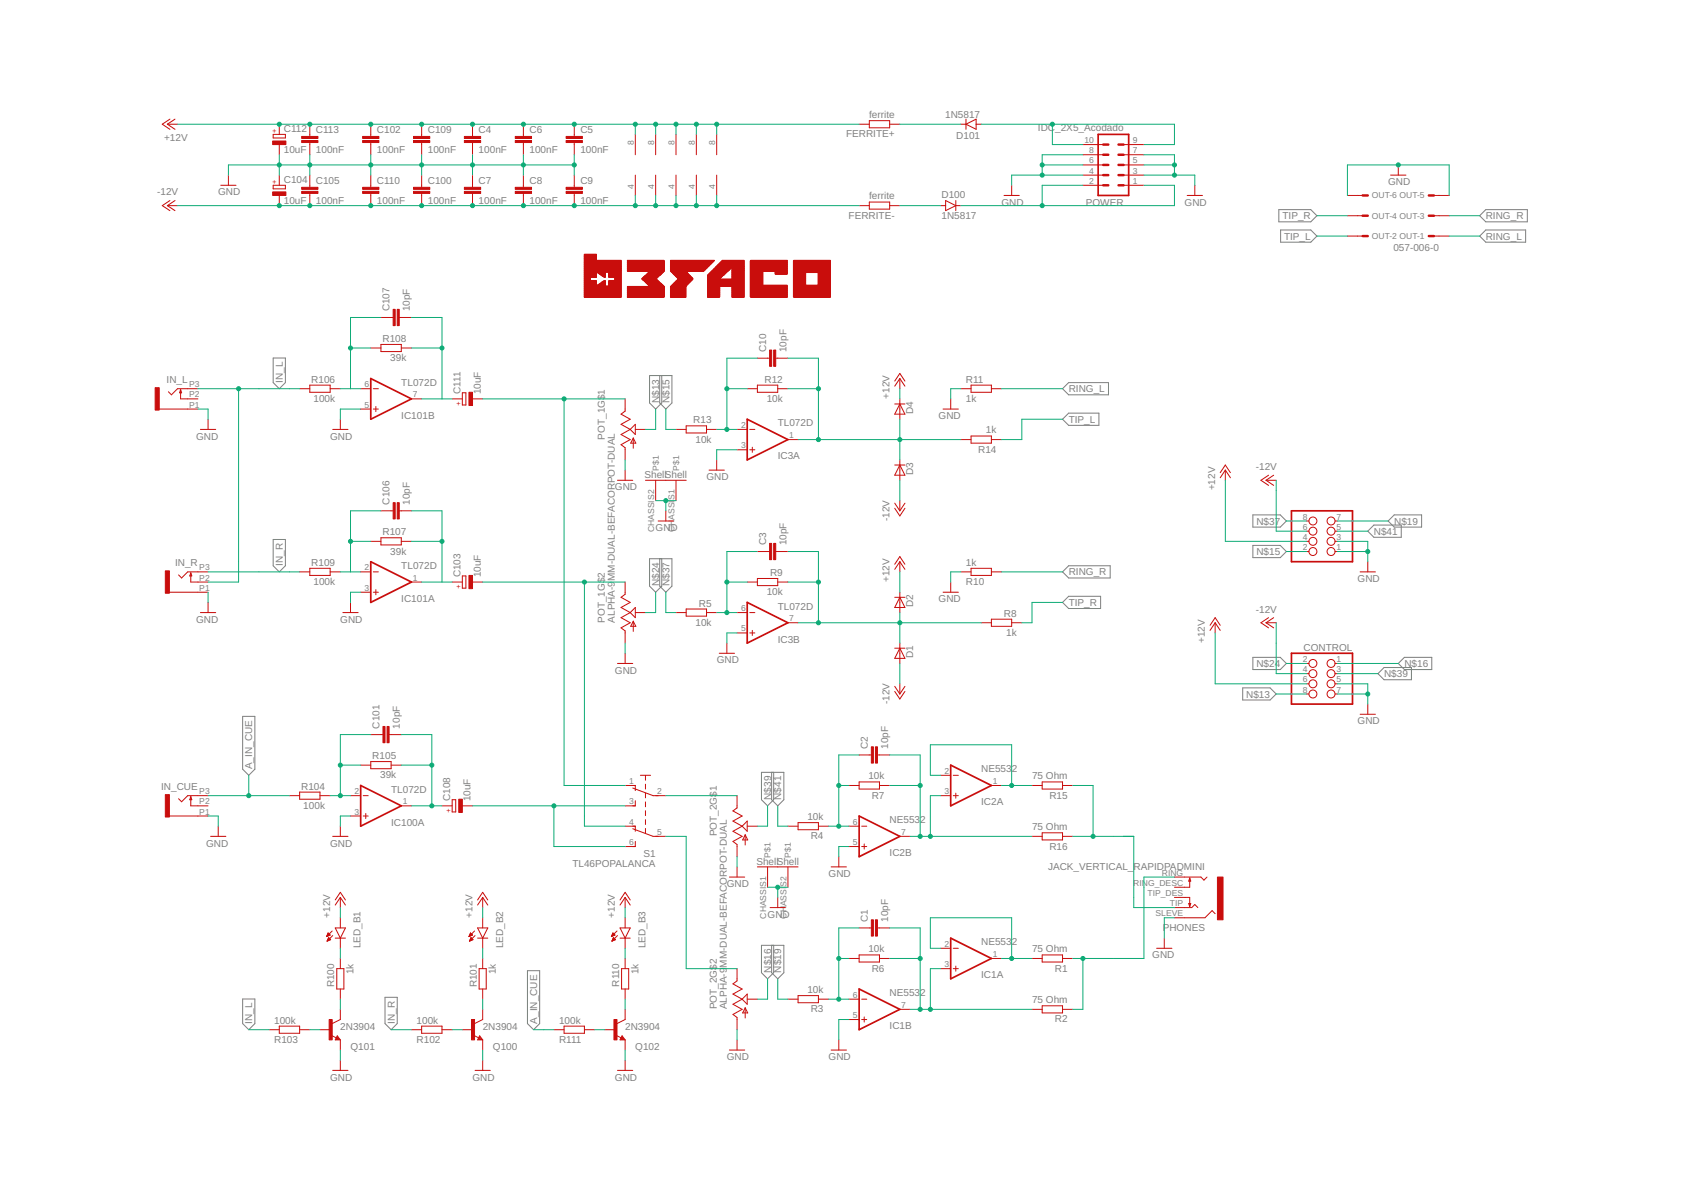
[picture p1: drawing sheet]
<svg xmlns="http://www.w3.org/2000/svg" width="420mm" height="297mm" viewBox="0 0 420 297" stroke-linecap="round" stroke-linejoin="round" font-family="sans-serif">
<defs><g id="words">
<g font-size="2.5" fill="#808080">
<text x="217" y="29.5">ferrite</text>
<text x="236" y="29.4">1N5817</text>
<text x="41" y="35.3">+12V</text>
<text x="70.9" y="33.1">C112</text>
<text x="78.9" y="33.2">C113</text>
<text x="94.1" y="33.2">C102</text>
<text x="106.8" y="33.2">C109</text>
<text x="119.5" y="33.2">C4</text>
<text x="132.2" y="33.2">C6</text>
<text x="144.9" y="33.2">C5</text>
<text x="211.2" y="34.3">FERRITE+</text>
<text x="238.7" y="34.7">D101</text>
<text x="259.1" y="32.8">IDC</text>
<text x="263.4" y="32.8">_2X5_Acodado</text>
<text x="70.9" y="38.1">10uF</text>
<text x="78.9" y="38.2">100nF</text>
<text x="94.1" y="38.2">100nF</text>
<text x="106.8" y="38.2">100nF</text>
<text x="119.5" y="38.2">100nF</text>
<text x="132.2" y="38.2">100nF</text>
<text x="144.9" y="38.2">100nF</text>
<text x="70.9" y="45.8">C104</text>
<text x="78.9" y="45.9">C105</text>
<text x="94.1" y="45.9">C110</text>
<text x="106.8" y="45.9">C100</text>
<text x="119.5" y="45.9">C7</text>
<text x="132.2" y="45.9">C8</text>
<text x="144.9" y="45.9">C9</text>
<text x="346.5" y="46.2">GND</text>
<text x="39.2" y="48.8">-12V</text>
<text x="54.5" y="48.8">GND</text>
<text x="70.9" y="50.8">10uF</text>
<text x="78.9" y="50.9">100nF</text>
<text x="94.1" y="50.9">100nF</text>
<text x="106.8" y="50.9">100nF</text>
<text x="119.5" y="50.9">100nF</text>
<text x="132.2" y="50.9">100nF</text>
<text x="144.9" y="50.9">100nF</text>
<text x="217" y="49.8">ferrite</text>
<text x="235" y="49.4">D100</text>
<text x="250" y="51.3">GND</text>
<text x="271.1" y="51.3">POWER</text>
<text x="295.7" y="51.3">GND</text>
<text x="211.9" y="54.6">FERRITE-</text>
<text x="235" y="54.7">1N5817</text>
<text x="320.2" y="54.7">TIP_R</text>
<text x="320.6" y="59.8">TIP_L</text>
<text x="370.9" y="54.7">RING_R</text>
<text x="370.9" y="59.8">RING_L</text>
<text x="347.8" y="62.6">057-006-0</text>
<text x="97.3" y="77.7" transform="rotate(-90 97.3 77.7)">C107</text>
<text x="102.3" y="77.7" transform="rotate(-90 102.3 77.7)">10pF</text>
<text x="95.5" y="85.4">R108</text>
<text x="191.2" y="87.9" transform="rotate(-90 191.2 87.9)">C10</text>
<text x="196.3" y="87.9" transform="rotate(-90 196.3 87.9)">10pF</text>
<text x="41.6" y="95.5">IN_L</text>
<text x="70.6" y="95.5" transform="rotate(-90 70.6 95.5)">IN_L</text>
<text x="77.7" y="95.5">R106</text>
<text x="97.4" y="90.2">39k</text>
<text x="190.9" y="95.5">R12</text>
<text x="241.1" y="95.5">R11</text>
<text x="78.3" y="100.3">100k</text>
<text x="100.2" y="96.3">TL072D</text>
<text x="114.9" y="98.4" transform="rotate(-90 114.9 98.4)">C111</text>
<text x="120" y="98.4" transform="rotate(-90 120 98.4)">10uF</text>
<text x="164.6" y="100.6" transform="rotate(-90 164.6 100.6)">N$13</text>
<text x="167.1" y="100.6" transform="rotate(-90 167.1 100.6)">N$15</text>
<text x="191.4" y="100.3">10k</text>
<text x="222.1" y="99.6" transform="rotate(-90 222.1 99.6)">+12V</text>
<text x="241.1" y="100.3">1k</text>
<text x="266.8" y="97.9">RING_L</text>
<text x="100.2" y="104.5">IC101B</text>
<text x="173.1" y="105.7">R13</text>
<text x="194.2" y="106.4">TL072D</text>
<text x="228" y="103.4" transform="rotate(-90 228 103.4)">D4</text>
<text x="234.3" y="104.6">GND</text>
<text x="266.8" y="105.5">TIP_L</text>
<text x="48.9" y="109.7">GND</text>
<text x="82.4" y="109.7">GND</text>
<text x="151" y="109.7" transform="rotate(-90 151 109.7)">POT_1G$1</text>
<text x="173.6" y="110.5">10k</text>
<text x="244.2" y="113">R14</text>
<text x="246.1" y="108.2">1k</text>
<text x="160.9" y="119.4">ShellShell</text>
<text x="176.4" y="119.9">GND</text>
<text x="194.2" y="114.7">IC3A</text>
<text x="228" y="118.6" transform="rotate(-90 228 118.6)">D3</text>
<text x="313.5" y="117.3">-12V</text>
<text x="97.3" y="126" transform="rotate(-90 97.3 126)">C106</text>
<text x="102.3" y="126" transform="rotate(-90 102.3 126)">10pF</text>
<text x="153.5" y="122.4">GND</text>
<text x="303.4" y="122.4" transform="rotate(-90 303.4 122.4)">+12V</text>
<text x="222.1" y="130" transform="rotate(-90 222.1 130)">-12V</text>
<text x="313.6" y="130.9">N$37</text>
<text x="348.1" y="130.9">N$19</text>
<text x="95.5" y="133.6">R107</text>
<text x="163.7" y="132.6">GND</text>
<text x="191.2" y="136.1" transform="rotate(-90 191.2 136.1)">C3</text>
<text x="196.3" y="136.1" transform="rotate(-90 196.3 136.1)">10pF</text>
<text x="343" y="133.5">N$41</text>
<text x="43.7" y="141.2">IN_R</text>
<text x="70.6" y="141.2" transform="rotate(-90 70.6 141.2)">IN_R</text>
<text x="77.7" y="141.2">R109</text>
<text x="97.4" y="138.4">39k</text>
<text x="100.2" y="142">TL072D</text>
<text x="192.2" y="143.8">R9</text>
<text x="241.1" y="141.2">1k</text>
<text x="266.8" y="143.6">RING_R</text>
<text x="313.6" y="138.6">N$15</text>
<text x="78.3" y="146">100k</text>
<text x="114.9" y="144.1" transform="rotate(-90 114.9 144.1)">C103</text>
<text x="120" y="144.1" transform="rotate(-90 120 144.1)">10uF</text>
<text x="153.5" y="145" transform="rotate(-90 153.5 145)">MM-DUAL-BEFACORPOT-DUAL</text>
<text x="164.6" y="146.3" transform="rotate(-90 164.6 146.3)">N$24</text>
<text x="167.1" y="146.3" transform="rotate(-90 167.1 146.3)">N$37</text>
<text x="191.4" y="148.6">10k</text>
<text x="222.1" y="145.3" transform="rotate(-90 222.1 145.3)">+12V</text>
<text x="241.1" y="146">R10</text>
<text x="338.9" y="145.3">GND</text>
<text x="48.9" y="155.4">GND</text>
<text x="85" y="155.4">GND</text>
<text x="100.2" y="150.2">IC101A</text>
<text x="151" y="155.4" transform="rotate(-90 151 155.4)">POT_1G$2</text>
<text x="153.5" y="155.4" transform="rotate(-90 153.5 155.4)">ALPHA-9</text>
<text x="174.5" y="151.4">R5</text>
<text x="194.2" y="152.1">TL072D</text>
<text x="228" y="151.6" transform="rotate(-90 228 151.6)">D2</text>
<text x="234.3" y="150.4">GND</text>
<text x="250.6" y="153.9">R8</text>
<text x="266.8" y="151.3">TIP_R</text>
<text x="313.5" y="152.9">-12V</text>
<text x="173.6" y="156.2">10k</text>
<text x="194.2" y="160.4">IC3B</text>
<text x="251.2" y="158.7">1k</text>
<text x="300.8" y="160.5" transform="rotate(-90 300.8 160.5)">+12V</text>
<text x="178.9" y="165.6">GND</text>
<text x="228" y="164.3" transform="rotate(-90 228 164.3)">D1</text>
<text x="313.6" y="166.5">N$24</text>
<text x="325.4" y="162.4">CONTROL</text>
<text x="350.6" y="166.5">N$16</text>
<text x="153.5" y="168.1">GND</text>
<text x="345.5" y="169">N$39</text>
<text x="222.1" y="175.8" transform="rotate(-90 222.1 175.8)">-12V</text>
<text x="311.1" y="174.1">N$13</text>
<text x="94.7" y="181.9" transform="rotate(-90 94.7 181.9)">C101</text>
<text x="99.8" y="181.9" transform="rotate(-90 99.8 181.9)">10pF</text>
<text x="338.9" y="180.8">GND</text>
<text x="93" y="189.5">R105</text>
<text x="216.6" y="186.9" transform="rotate(-90 216.6 186.9)">C2</text>
<text x="221.7" y="186.9" transform="rotate(-90 221.7 186.9)">10pF</text>
<text x="40.2" y="197.1">IN_CUE</text>
<text x="63" y="192" transform="rotate(-90 63 192)">A_IN_CUE</text>
<text x="75.2" y="197.1">R104</text>
<text x="94.9" y="194.3">39k</text>
<text x="97.7" y="197.9">TL072D</text>
<text x="216.8" y="194.6">10k</text>
<text x="245" y="192.8">NE553</text>
<text x="252.6" y="192.8">2</text>
<text x="257.6" y="194.6">75 Ohm</text>
<text x="75.7" y="201.9">100k</text>
<text x="112.4" y="200" transform="rotate(-90 112.4 200)">C108</text>
<text x="117.5" y="200" transform="rotate(-90 117.5 200)">10uF</text>
<text x="192.5" y="199.6" transform="rotate(-90 192.5 199.6)">N$39</text>
<text x="195" y="199.6" transform="rotate(-90 195 199.6)">N$41</text>
<text x="217.6" y="199.3">R7</text>
<text x="245" y="201">IC2A</text>
<text x="262" y="199.3">R15</text>
<text x="97.7" y="206.1">IC100A</text>
<text x="178.9" y="208.8" transform="rotate(-90 178.9 208.8)">POT_2G$1</text>
<text x="201.6" y="204.7">10k</text>
<text x="202.4" y="209.5">R4</text>
<text x="222.1" y="205.5">NE553</text>
<text x="229.7" y="205.5">2</text>
<text x="257.6" y="207.2">75 Ohm</text>
<text x="51.5" y="211.3">GND</text>
<text x="82.4" y="211.3">GND</text>
<text x="160.6" y="213.9">S1</text>
<text x="188.8" y="215.9">ShellShell</text>
<text x="222.1" y="213.7">IC2B</text>
<text x="262" y="212">R16</text>
<text x="142.9" y="216.4">TL46POPALANCA</text>
<text x="181.5" y="221.5">GND</text>
<text x="206.9" y="218.9">GND</text>
<text x="261.6" y="217.2">JACK_VERTICAL_RAPIDPADMINI</text>
<text x="82.4" y="229.1" transform="rotate(-90 82.4 229.1)">+12V</text>
<text x="118" y="229.1" transform="rotate(-90 118 229.1)">+12V</text>
<text x="153.5" y="229.1" transform="rotate(-90 153.5 229.1)">+12V</text>
<text x="191.6" y="229.1">GND</text>
<text x="216.6" y="230.1" transform="rotate(-90 216.6 230.1)">C1</text>
<text x="221.7" y="230.1" transform="rotate(-90 221.7 230.1)">10pF</text>
<text x="290.3" y="232.4">PHONES</text>
<text x="90" y="236.7" transform="rotate(-90 90 236.7)">LED_B1</text>
<text x="125.6" y="236.7" transform="rotate(-90 125.6 236.7)">LED_B2</text>
<text x="161.1" y="236.7" transform="rotate(-90 161.1 236.7)">LED_B3</text>
<text x="216.8" y="237.7">10k</text>
<text x="245" y="235.9">NE553</text>
<text x="252.6" y="235.9">2</text>
<text x="257.6" y="237.7">75 Ohm</text>
<text x="287.7" y="239.2">GND</text>
<text x="88.3" y="243.2" transform="rotate(-90 88.3 243.2)">1k</text>
<text x="123.8" y="243.2" transform="rotate(-90 123.8 243.2)">1k</text>
<text x="159.4" y="243.2" transform="rotate(-90 159.4 243.2)">1k</text>
<text x="181.5" y="241.5" transform="rotate(-90 181.5 241.5)">MM-DUAL-BEFACORPOT-DUAL</text>
<text x="192.5" y="242.8" transform="rotate(-90 192.5 242.8)">N$16</text>
<text x="195" y="242.8" transform="rotate(-90 195 242.8)">N$19</text>
<text x="217.6" y="242.5">R6</text>
<text x="245" y="244.2">IC1A</text>
<text x="263.3" y="242.5">R1</text>
<text x="83.5" y="246.5" transform="rotate(-90 83.5 246.5)">R100</text>
<text x="119" y="246.5" transform="rotate(-90 119 246.5)">R101</text>
<text x="154.6" y="246.3" transform="rotate(-90 154.6 246.3)">R110</text>
<text x="178.9" y="251.9" transform="rotate(-90 178.9 251.9)">POT_2G$2</text>
<text x="181.5" y="251.9" transform="rotate(-90 181.5 251.9)">ALPHA-9</text>
<text x="201.6" y="247.9">10k</text>
<text x="222.1" y="248.6">NE553</text>
<text x="229.7" y="248.6">2</text>
<text x="257.6" y="250.4">75 Ohm</text>
<text x="63" y="255.5" transform="rotate(-90 63 255.5)">IN_L</text>
<text x="68.4" y="255.5">100k</text>
<text x="85" y="257">2N3904</text>
<text x="98.5" y="255.5" transform="rotate(-90 98.5 255.5)">IN_R</text>
<text x="104" y="255.5">100k</text>
<text x="120.5" y="257">2N3904</text>
<text x="134.1" y="255.5" transform="rotate(-90 134.1 255.5)">A_IN_CUE</text>
<text x="139.6" y="255.5">100k</text>
<text x="156.1" y="257">2N3904</text>
<text x="202.4" y="252.7">R3</text>
<text x="222.1" y="256.9">IC1B</text>
<text x="263.3" y="255.2">R2</text>
<text x="68.4" y="260.3">R103</text>
<text x="87.5" y="262.1">Q101</text>
<text x="104" y="260.3">R102</text>
<text x="123" y="262.1">Q100</text>
<text x="139.6" y="260.3">R111</text>
<text x="158.6" y="262.1">Q102</text>
<text x="82.4" y="269.7">GND</text>
<text x="118" y="269.7">GND</text>
<text x="153.5" y="269.7">GND</text>
<text x="181.5" y="264.6">GND</text>
<text x="206.9" y="264.6">GND</text>
</g>
<g font-size="2.1" fill="#808080">
<text x="270.7" y="35.7">10</text>
<text x="282.8" y="35.7">9</text>
<text x="158.2" y="36.3" transform="rotate(-90 158.2 36.3)">8</text>
<text x="163.3" y="36.3" transform="rotate(-90 163.3 36.3)">8</text>
<text x="168.4" y="36.3" transform="rotate(-90 168.4 36.3)">8</text>
<text x="173.5" y="36.3" transform="rotate(-90 173.5 36.3)">8</text>
<text x="178.6" y="36.3" transform="rotate(-90 178.6 36.3)">8</text>
<text x="271.9" y="38.3">8</text>
<text x="271.9" y="40.8">6</text>
<text x="282.8" y="38.3">7</text>
<text x="282.8" y="40.8">5</text>
<text x="158.2" y="47.2" transform="rotate(-90 158.2 47.2)">4</text>
<text x="163.3" y="47.2" transform="rotate(-90 163.3 47.2)">4</text>
<text x="168.4" y="47.2" transform="rotate(-90 168.4 47.2)">4</text>
<text x="173.5" y="47.2" transform="rotate(-90 173.5 47.2)">4</text>
<text x="178.6" y="47.2" transform="rotate(-90 178.6 47.2)">4</text>
<text x="271.9" y="43.3">4</text>
<text x="271.9" y="45.9">2</text>
<text x="282.8" y="43.3">3</text>
<text x="282.8" y="45.9">1</text>
<text x="342.5" y="49.5">OUT-6 OUT-5</text>
<text x="342.5" y="59.7">OUT-2 OUT-1</text>
<text x="342.5" y="54.6">OUT-4 OUT-3</text>
<text x="47.2" y="101.8">P1</text>
<text x="47.2" y="99.2">P2</text>
<text x="47.2" y="96.7">P3</text>
<text x="91" y="96.7">6</text>
<text x="91" y="101.8">5</text>
<text x="103.1" y="99.2">7</text>
<text x="185" y="106.8">2</text>
<text x="185" y="111.9">3</text>
<text x="197.1" y="109.4">1</text>
<text x="164.4" y="117.6" transform="rotate(-90 164.4 117.6)">P$1</text>
<text x="169.5" y="117.6" transform="rotate(-90 169.5 117.6)">P$1</text>
<text x="168.4" y="124.8" transform="rotate(-90 168.4 124.8)">S1</text>
<text x="325.2" y="129.7">8</text>
<text x="333.6" y="129.7">7</text>
<text x="163.3" y="132.8" transform="rotate(-90 163.3 132.8)">CHASSIS2</text>
<text x="168.4" y="132.8" transform="rotate(-90 168.4 132.8)">CHASSI</text>
<text x="325.2" y="137.3">2</text>
<text x="325.2" y="134.8">4</text>
<text x="325.2" y="132.2">6</text>
<text x="333.6" y="137.3">1</text>
<text x="333.6" y="134.8">3</text>
<text x="333.6" y="132.2">5</text>
<text x="49.8" y="142.4">P3</text>
<text x="91" y="142.4">2</text>
<text x="49.8" y="147.5">P1</text>
<text x="49.8" y="144.9">P2</text>
<text x="91" y="147.5">3</text>
<text x="103.1" y="144.9">1</text>
<text x="185" y="152.5">6</text>
<text x="197.1" y="155.1">7</text>
<text x="185" y="157.6">5</text>
<text x="325.2" y="165.2">2</text>
<text x="325.2" y="167.8">4</text>
<text x="333.6" y="165.2">1</text>
<text x="333.6" y="167.8">3</text>
<text x="325.2" y="170.3">6</text>
<text x="325.2" y="172.9">8</text>
<text x="333.6" y="170.3">5</text>
<text x="333.6" y="172.9">7</text>
<text x="157.1" y="195.7">1</text>
<text x="235.8" y="193.2">2</text>
<text x="247.8" y="195.7">1</text>
<text x="49.8" y="203.3">P1</text>
<text x="49.8" y="200.8">P2</text>
<text x="49.8" y="198.3">P3</text>
<text x="88.5" y="198.3">2</text>
<text x="88.5" y="203.3">3</text>
<text x="100.5" y="200.8">1</text>
<text x="157.1" y="200.8">3</text>
<text x="164" y="198.3">2</text>
<text x="235.8" y="198.3">3</text>
<text x="157.1" y="205.9">4</text>
<text x="164" y="208.4">5</text>
<text x="212.9" y="205.9">6</text>
<text x="225" y="208.4">7</text>
<text x="157.1" y="211">6</text>
<text x="192.4" y="214.1" transform="rotate(-90 192.4 214.1)">P$1</text>
<text x="197.5" y="214.1" transform="rotate(-90 197.5 214.1)">P$1</text>
<text x="212.9" y="211">5</text>
<text x="196.3" y="221.4" transform="rotate(-90 196.3 221.4)">S2</text>
<text x="282.9" y="221.1">RING_DESC</text>
<text x="290.1" y="218.6">RING</text>
<text x="286.5" y="223.7">TIP_DES</text>
<text x="292.1" y="226.2">TIP</text>
<text x="191.3" y="229.3" transform="rotate(-90 191.3 229.3)">CHASSIS1</text>
<text x="196.3" y="229.3" transform="rotate(-90 196.3 229.3)">CHASSI</text>
<text x="288.5" y="228.7">SLEVE</text>
<text x="235.8" y="236.4">2</text>
<text x="247.8" y="238.9">1</text>
<text x="235.8" y="241.4">3</text>
<text x="212.9" y="249">6</text>
<text x="225" y="251.6">7</text>
<text x="212.9" y="254.1">5</text>
</g>
<g font-size="1.8" fill="#c90d0c">
<text x="69.1" y="33.1" transform="rotate(-90 69.1 33.1)">+</text>
<text x="69.1" y="45.8" transform="rotate(-90 69.1 45.8)">+</text>
<text x="114" y="101.4">+</text>
<text x="114" y="147.1">+</text>
<text x="111.4" y="203">+</text>
</g>
</g></defs>
<g fill="none" stroke="#808080" stroke-width=".25">
<path d="M319.3 52.3h7.9l1.6 1.5-1.6 1.6h-7.9zM319.7 57.4h7.5l1.6 1.5-1.6 1.6h-7.5zM369.4 58.9l1.5-1.5h10v3.1h-10zM369.4 53.8l1.5-1.5h10.4v3.1h-10.4zM68.2 89.4h3v6.1l-1.5 1.5-1.5-1.5zM164.7 93.7v6.9l1.5 1.5 1.5-1.5v-6.9h-5.5v6.9l1.5 1.5 1.5-1.5v-6.9M265.3 97l1.5-1.5h9.9v3.1h-9.9zM265.3 104.6l1.5-1.5h7.5v3.1h-7.5zM68.2 134.7h3v6.5l-1.5 1.5-1.5-1.5zM164.7 139.5v6.8l1.5 1.5 1.5-1.5v-6.8h-5.5v6.8l1.5 1.5 1.5-1.5v-6.8M312.8 136.1h6.8l1.5 1.6-1.5 1.5h-6.8zM312.8 128.5h6.8l1.5 1.5-1.5 1.6h-6.8z"/>
<path d="M343 131.1h6.8v3h-6.8l-1.5-1.5zM346.5 130l1.6-1.5h6.8v3.1h-6.8zM265.3 150.4l1.5-1.6h8v3.1h-8zM265.3 142.7l1.5-1.5h10.4v3.1h-10.4zM60.6 178.8h3v13.2l-1.5 1.5-1.5-1.5zM310.2 171.7h6.9l1.5 1.5-1.5 1.5h-6.9zM312.8 164.1h6.8l1.5 1.5-1.5 1.5h-6.8zM345.5 166.6h6.9v3.1h-6.9l-1.5-1.6zM350.6 164.1h6.8v3h-6.8l-1.5-1.5zM192.6 192.8v6.8l1.6 1.5 1.5-1.5v-6.8h-5.6v6.8l1.5 1.5 1.5-1.5v-6.8M192.6 236v6.8l1.6 1.5 1.5-1.5v-6.8h-5.6v6.8l1.5 1.5 1.5-1.5v-6.8M60.6 249.4h3v6.1l-1.5 1.5-1.5-1.5z"/>
<path d="M96.1 248.9h3.1v6.6l-1.6 1.5-1.5-1.5zM131.7 242.3h3v13.2l-1.5 1.5-1.5-1.5z"/>
</g>
<g fill="none" stroke="#c90d0c" stroke-width=".25">
<path d="M41.8 31h2.5M41.8 31l1.9 1.3M42.4 29.7l-1.9 1.3 1.9 1.3M43.7 29.7l-1.9 1.3M68.2 33.5h3v.9h-3zM69.7 31v2.5M69.7 36.1v2.5M77.3 31v3.1M77.3 35.6v3M92.6 31v3.1M92.6 35.6v3M105.3 31v3.1"/>
<path d="M105.3 35.6v3M118 31v3.1M118 35.6v3M130.7 31v3.1M130.7 35.6v3M143.4 31v3.1M143.4 35.6v3M158.6 33.5v5.1M163.7 33.5v5.1M168.8 33.5v5.1M173.8 33.5v5.1M178.9 33.5v5.1"/>
<path d="M214.5 31h2.5M217 30.1h5.1v1.8h-5.1zM222.1 31h2.5M239.9 31h1.3M241.2 31l2.5-1.3v2.6zM241.2 29.7v2.6M243.7 31h1.3M270.3 36.1h5.1M270.3 38.6h5.1M280.5 36.1h5.1M280.5 38.6h5.1M41.8 51.3h2.5"/>
<path d="M41.8 51.3l1.9 1.3M42.4 50.1l-1.9 1.2 1.9 1.3M43.7 50.1l-1.9 1.2M55.1 46.2h3.8M57 43.7v2.5M68.2 46.2h3v.9h-3zM69.7 43.7v2.5M69.7 48.8v2.5M77.3 43.7v3.1M77.3 48.3v3M92.6 43.7v3.1M92.6 48.3v3"/>
<path d="M105.3 43.7v3.1M105.3 48.3v3M118 43.7v3.1M118 48.3v3M130.7 43.7v3.1M130.7 48.3v3M143.4 43.7v3.1M143.4 48.3v3M158.6 43.7v5.1M163.7 43.7v5.1M168.8 43.7v5.1M173.8 43.7v5.1"/>
<path d="M178.9 43.7v5.1M214.5 51.3h2.5M217 50.4h5.1v1.8h-5.1zM222.1 51.3h2.5M234.8 51.3h1.3M236.1 50.1l2.5 1.2-2.5 1.3zM238.6 50.1v2.5M238.6 51.3h1.3M250.7 48.8h3.8M252.6 46.2v2.6M270.3 46.2h5.1M270.3 43.7h5.1"/>
<path d="M270.3 41.2h5.1M280.5 46.2h5.1M280.5 43.7h5.1M280.5 41.2h5.1M296.4 48.8h3.8M298.3 46.2v2.6M336.4 48.8h3.8M336.4 58.9h3.8M336.4 53.8h3.8M347.2 43.7h3.8M349.1 41.2v2.5M358 48.8h3.8"/>
<path d="M358 58.9h3.8M358 53.8h3.8M95.1 79.2h3M99.7 79.2h3M45.1 97.3v2.3h4.3M45.1 97.3l.2 .7h-.5zM49.4 97h-5.1l-1.5 1.6-.8-.8M74.8 97h2.5M77.3 96.1h5.1v1.8h-5.1zM82.4 97h2.6M90 97h2.6M92.6 86.9h2.5"/>
<path d="M93.2 97h1.3M95.1 86h5.1v1.8h-5.1zM100.2 86.9h2.5M102.7 99.6h2.6M112.9 99.6h2.5M115.4 98h.9v3.1h-.9zM118 99.6h2.5M156.1 99.6v3l-1.1 .8 2.3 1.2-2.3 1.3 2.3 1.3M186.5 97h2.6M189.1 96.1h5.1v1.8h-5.1zM189.1 89.4h3M193.7 89.4h3"/>
<path d="M194.2 97h2.5M223.4 95.1l1.2-1.9 1.3 1.9M224.6 94.5v2.5M224.6 99.6v5M224.6 94.5l1.3 1.9M224.6 94.5l-1.2 1.9M237.3 99.6v2.5M239.9 97h2.5M242.4 96.1h5.1v1.8h-5.1zM247.5 97h2.5M39.8 102.1h9.6M50 107.2h3.8"/>
<path d="M51.9 104.6v2.6M83.1 107.2h3.8M85 104.6v2.6M90 102.1h2.6M93.2 102.1h1.3M93.8 101.5v1.2M154.2 119.9h3.8M156.1 117.3v2.6M157.3 107.2l-2.3 1.3 2.3 1.2-2.3 1.3 1.1 .8v3M157.3 107.2l1.3-1.3v2.6zM158.1 109.3l.6 1.3h-1.2zM158.1 109.3v2.6"/>
<path d="M158.6 107.2h2.5M161.1 119.9h10.2M163.7 119.9v5.1M168.8 107.2h2.5M168.8 119.9v5.1M171.3 106.3h5.1v1.8h-5.1zM176.4 107.2h2.5M177 117.3h3.8M178.9 114.8v2.5M184 107.2h2.5M184 112.3h2.5M187.2 107.2h1.2"/>
<path d="M187.2 112.3h1.2M187.8 111.6v1.3M196.7 109.7h2.5M223.4 100.8h2.5M223.4 116.1h2.5M224.6 114.8v5.1M224.6 100.8l1.3 2.6h-2.5zM224.6 116.1l1.3 2.5h-2.5zM235.4 102.1h3.8M239.9 109.7h2.5M242.4 108.8h5.1v1.8h-5.1zM247.5 109.7h2.5"/>
<path d="M304.6 118l1.3-1.9 1.3 1.9M305.9 117.3l1.3 2M305.9 117.3l-1.3 2M305.9 117.3v2.6M316.1 119.9h2.5M316.1 119.9l1.9 1.3M316.7 118.6l-1.9 1.3 1.9 1.3M318 118.6l-1.9 1.3M92.6 135.1h2.5M95.1 134.2h5.1v1.8h-5.1zM95.1 127.5h3M99.7 127.5h3"/>
<path d="M100.2 135.1h2.5M164.3 130h3.8M166.2 127.5v2.5M189.1 137.7h3M193.7 137.7h3M223.4 125.6l1.2 1.9M223.4 126.9l1.2 1.9 1.3-1.9M224.6 125v2.5M225.9 125.6l-1.3 1.9M326.2 137.7h.6M326.2 135.1h.6M326.2 130h.6"/>
<path d="M326.2 132.6h.6M333.3 137.7h.5M333.3 135.1h.5M333.3 130h.5M333.3 132.6h.5M42.3 147.8h9.6M47.6 143v2.3h4.3M47.6 143l.3 .8h-.5zM50 152.9h3.8M51.9 142.7h-5l-1.6 1.6-.7-.8M51.9 150.4v2.5M74.8 142.7h2.5"/>
<path d="M77.3 141.9h5.1v1.7h-5.1zM82.4 142.7h2.6M85.6 152.9h3.8M87.5 150.4v2.5M90 142.7h2.6M90 147.8h2.6M93.2 142.7h1.3M93.2 147.8h1.3M93.8 147.2v1.3M102.7 145.3h2.6M112.9 145.3h2.5M115.4 143.8h.9v3h-.9z"/>
<path d="M118 145.3h2.5M156.1 145.3v3l-1.1 .8 2.3 1.3-2.3 1.2 2.3 1.3M157.3 152.9l-2.3 1.3 2.3 1.2-2.3 1.3 1.1 .8v3M157.3 152.9l1.3-1.3v2.6zM158.1 155.1l.6 1.2h-1.2zM158.1 155.1v2.5M158.6 152.9h2.5M168.8 152.9h2.5M171.3 152h5.1v1.8h-5.1zM176.4 152.9h2.5M184 152.9h2.5M184 158h2.5"/>
<path d="M186.5 145.3h2.6M187.2 152.9h1.2M187.2 158h1.2M187.8 157.4v1.2M189.1 144.4h5.1v1.8h-5.1zM194.2 145.3h2.5M196.7 155.4h2.5M223.4 140.8l1.2-1.9 1.3 1.9M223.4 149.1h2.5M224.6 140.2l1.3 1.9M224.6 140.2l-1.2 1.9M224.6 140.2v2.5"/>
<path d="M224.6 147.8v5.1M224.6 149.1l1.3 2.5h-2.5zM235.4 147.8h3.8M237.3 145.3v2.5M239.9 142.7h2.5M242.4 141.9h5.1v1.7h-5.1zM245 155.4h2.5M247.5 154.6h5.1v1.7h-5.1zM247.5 142.7h2.5M252.6 155.4h2.5M302.1 156.1l1.3-1.9 1.2 1.9M303.4 155.4l1.2 2"/>
<path d="M303.4 155.4l-1.3 2M303.4 155.4v2.6M316.1 155.4h2.5M316.1 155.4l1.9 1.3M316.7 154.2l-1.9 1.2 1.9 1.3M318 154.2l-1.9 1.2M339.6 142.7h3.8M341.5 140.2v2.5M154.2 165.6h3.8M156.1 163.1v2.5M179.6 163.1h3.8M181.5 160.5v2.6"/>
<path d="M223.4 171.3l1.2 1.9M223.4 172.6l1.2 1.9 1.3-1.9M223.4 161.8h2.5M224.6 160.5v5.1M224.6 170.7v2.5M224.6 161.8l1.3 2.5h-2.5zM225.9 171.3l-1.3 1.9M326.2 165.6h.6M326.2 168.1h.6M326.2 170.7h.6M326.2 173.2h.6M333.3 165.6h.5"/>
<path d="M333.3 168.1h.5M333.3 170.7h.5M333.3 173.2h.5M339.6 178.3h3.8M341.5 175.7v2.6M47.6 198.9v2.2h4.3M47.6 198.9l.3 .7h-.5zM51.9 198.6h-5l-1.6 1.5-.7-.7M72.3 198.6h2.5M74.8 197.7h5.1v1.8h-5.1zM79.9 198.6h2.5M87.5 198.6h2.5"/>
<path d="M90 191h2.6M90.7 198.6h1.2M92.6 190.1h5v1.8h-5zM92.6 183.4h3M97.1 183.4h3.1M97.6 191h2.6M112.9 199.6h.9v3.1h-.9zM156.1 196.1h2.5v1.2M158 196.7l5 1.9h3.2M158.6 199.9v1.2h-2.5M159.9 193.5h2.5M161.1 193.5v1.3"/>
<path d="M161.1 195.7v1.3M161.1 198v1.2M184 198.6v3.1l-1 .7 2.3 1.3-2.3 1.3 2.3 1.2M211.9 196.1h2.6M214.5 195.2h5.1v1.8h-5.1zM214.5 188.4h3M219.1 188.4h3M219.6 196.1h2.5M234.8 198.6h2.5M234.8 193.5h2.5M238 198.6h1.2M238 193.5h1.2"/>
<path d="M238.6 198v1.2M247.5 196.1h2.5M257.6 196.1h2.6M260.2 195.2h5.1v1.8h-5.1zM265.3 196.1h2.5M42.3 203.7h9.6M52.6 208.8h3.8M54.5 206.2v2.6M83.1 208.8h3.8M85 206.2v2.6M87.5 203.7h2.5M90.7 203.7h1.2"/>
<path d="M91.3 203.1v1.2M100.2 201.1h2.5M110.3 201.1h2.6M115.4 201.1h2.6M156.1 206.2h2.5v1.3M158 206.9l5 1.9h3.2M158.6 210v1.3h-2.5M161.1 200.2v1.2M161.1 202.4v1.2M161.1 204.6v1.2M161.1 206.8v1.2M182.1 218.9h3.8"/>
<path d="M184 216.4v2.5M185.3 206.2l-2.3 1.3 2.3 1.3-2.3 1.2 1 .8v3M186 208.4l.7 1.3h-1.3zM186 208.4v2.5M186.5 206.2h2.6M186.5 205v2.5l-1.2-1.3zM189.1 216.4h10.1M191.6 216.4v5.1M196.7 206.2h2.5M196.7 216.4v5.1M199.2 205.3h5.1v1.8h-5.1zM204.3 206.2h2.6"/>
<path d="M207.5 216.4h3.8M209.4 213.8v2.6M211.9 211.3h2.6M211.9 206.2h2.6M215.1 211.3h1.3M215.1 206.2h1.3M215.8 210.7v1.2M224.6 208.8h2.6M257.6 208.8h2.6M260.2 207.9h5.1v1.8h-5.1zM265.3 208.8h2.5M293.2 218.9h6.6l.8 .8 .7-.8"/>
<path d="M297 219.2v2.3h-3.8M297 219.2l.3 .7h-.5zM81.5 233.7h.1M81.6 233.6h.3M81.6 233.5h.6M81.7 234.8h.2M81.7 233.4h.7M81.7 233.3h.6M81.7 234.7h.4M81.8 233.2h.3M81.8 234.6h.6M81.9 233h.1"/>
<path d="M81.9 234.5h.6M81.9 232.9h.1M81.9 234.4h.4M81.9 232.9l-.4 .9M81.9 232.9l.5 .5-.9 .4M82 234.2h.2M82 234.1h.1M82 234l.5 .5-.8 .4zM82.9 232.4l-1.4 1.4M83.1 233.5l-1.4 1.4M83.7 224.6l1.3-1.9 1.2 1.9M83.7 231.6h2.5l-1.2 2.6z"/>
<path d="M83.7 234.2h2.5M85 224v2.5M85 229.1v2.5M85 234.2v2.5M85 239.2v2.6M85 224l1.2 1.9M85 224l-1.3 1.9M117.1 233.7h.1M117.1 233.6h.3M117.2 233.5h.5M117.2 233.4h.8M117.2 234.8h.2"/>
<path d="M117.3 233.3h.5M117.3 234.7h.4M117.3 233.2h.4M117.3 234.6h.7M117.4 233h.2M117.4 234.5h.6M117.5 232.9h.1M117.5 234.4h.4M117.5 232.9l-.4 .9M117.5 232.9l.5 .5-.9 .4M117.5 234.2h.3M117.6 234.1h.1"/>
<path d="M117.6 234l.5 .5-.9 .4zM118.5 232.4l-1.4 1.4M118.6 233.5l-1.4 1.4M119.2 224.6l1.3-1.9 1.3 1.9M119.2 234.2h2.6M119.2 231.6h2.6l-1.3 2.6zM120.5 224v2.5M120.5 229.1v2.5M120.5 234.2v2.5M120.5 239.2v2.6M120.5 224l1.3 1.9M120.5 224l-1.3 1.9"/>
<path d="M152.7 233.7h.1M152.7 233.6h.3M152.8 233.5h.5M152.8 233.4h.7M152.8 234.8h.2M152.8 234.7h.5M152.9 233.3h.5M152.9 233.2h.4M152.9 234.6h.6M153 233h.1M153 234.5h.6M153 232.9h.1"/>
<path d="M153 234.4h.5M153 232.9l-.4 .9M153 232.9l.5 .5-.9 .4M153.1 234.2h.2M153.1 234.1h.1M153.1 234l.5 .5-.8 .4zM154 232.4l-1.4 1.4M154.2 233.5l-1.4 1.4M154.8 224.6l1.3-1.9 1.2 1.9M154.8 234.2h2.5M154.8 231.6h2.5l-1.2 2.6zM156.1 224v2.5"/>
<path d="M156.1 229.1v2.5M156.1 234.2v2.5M156.1 239.2v2.6M156.1 224l1.2 1.9M156.1 224l-1.3 1.9M192.3 226.5h3.8M194.2 224v2.5M211.9 239.2h2.6M214.5 238.4h5.1v1.7h-5.1zM214.5 231.6h3M219.1 231.6h3M219.6 239.2h2.5"/>
<path d="M234.8 236.7h2.5M238 236.7h1.2M247.5 239.2h2.5M257.6 239.2h2.6M260.2 238.4h5.1v1.7h-5.1zM265.3 239.2h2.5M288.8 236.7h3.8M290.7 234.2v2.5M293.2 226.5h4.3l.8-.7 .7 .7M293.2 224h3.8v2.3M296.8 225.5h.5l-.3 .8zM303.4 228.1l-.8-.8-1.8 1.8h-7.6"/>
<path d="M67.2 257h2.5M69.7 256.1h5.1v1.8h-5.1zM74.8 257h2.5M79.9 257h2.5M82.7 258.4l1.2 .7M84.1 241.8h1.8v5.1h-1.8zM84.2 258.6l.8 1h-1.3zM84.2 259.1l.1 .2h-.4l.3-.5 .5 .6h-.8M85 246.9v2.5M85 251.9v2.6l-2.1 1M85 259.6v2.5M102.7 257h2.6"/>
<path d="M105.3 256.1h5v1.8h-5zM110.3 257h2.6M115.4 257h2.6M118.3 258.4l1.2 .7M119.6 241.8h1.8v5.1h-1.8zM119.7 258.6l.8 1h-1.3zM119.7 259.1l.2 .2h-.4l.2-.5 .5 .6h-.7M120.5 246.9v2.5M120.5 251.9v2.6l-2 1M120.5 259.6v2.5M138.3 257h2.5M140.8 256.1h5.1v1.8h-5.1z"/>
<path d="M145.9 257h2.5M151 257h2.5M153.8 258.4l1.3 .7M155.2 241.8h1.8v5.1h-1.8zM155.3 258.6l.8 1h-1.3zM155.3 259.1l.1 .2h-.4l.3-.5 .5 .6h-.8M156.1 246.9v2.5M156.1 251.9v2.6l-2.1 1M156.1 259.6v2.5M184 241.8v3l-1 .8 2.3 1.3-2.3 1.2 2.3 1.3M184 259.6v2.5M185.3 249.4l-2.3 1.3 2.3 1.2-2.3 1.3 1 .8v3"/>
<path d="M185.3 249.4l1.2-1.3v2.6zM186 251.6l.7 1.2h-1.3zM186 251.6v2.5M186.5 249.4h2.6M196.7 249.4h2.5M199.2 248.5h5.1v1.8h-5.1zM204.3 249.4h2.6M209.4 259.6v2.5M211.9 254.5h2.6M211.9 249.4h2.6M215.1 254.5h1.3M215.1 249.4h1.3"/>
<path d="M215.8 253.9v1.2M224.6 251.9h2.6M234.8 241.8h2.5M238 241.8h1.2M238.6 241.2v1.2M257.6 251.9h2.6M260.2 251.1h5.1v1.7h-5.1zM265.3 251.9h2.5M83.1 267.2h3.8M85 264.6v2.6M118.6 267.2h3.8M120.5 264.6v2.6"/>
<path d="M154.2 267.2h3.8M156.1 264.6v2.6M182.1 262.1h3.8M207.5 262.1h3.8"/>
<circle cx="327.8" cy="130" r=".99"/>
<circle cx="327.8" cy="137.7" r=".99"/>
<circle cx="327.8" cy="132.6" r=".99"/>
<circle cx="327.8" cy="135.1" r=".99"/>
<circle cx="332.3" cy="132.6" r=".99"/>
<circle cx="332.3" cy="137.7" r=".99"/>
<circle cx="332.3" cy="135.1" r=".99"/>
<circle cx="332.3" cy="130" r=".99"/>
<circle cx="327.8" cy="165.6" r=".99"/>
<circle cx="327.8" cy="168.1" r=".99"/>
<circle cx="327.8" cy="170.7" r=".99"/>
<circle cx="327.8" cy="173.2" r=".99"/>
<circle cx="332.3" cy="170.7" r=".99"/>
<circle cx="332.3" cy="165.6" r=".99"/>
<circle cx="332.3" cy="168.1" r=".99"/>
<circle cx="332.3" cy="173.2" r=".99"/>
</g>
<path d="M274.2 33.5h7.6v15.3h-7.6zM92.6 94.5l10.1 5.1-10.1 5zM186.5 104.6l10.2 5.1-10.2 5.1zM322.4 127.5h15.3v12.7h-15.3zM92.6 140.2l10.1 5.1-10.1 5.1zM186.5 150.4l10.2 5-10.2 5.1zM322.4 163.1h15.3v12.6h-15.3zM90 196.1l10.2 5-10.2 5.1zM237.3 191l10.2 5.1-10.2 5zM214.5 203.7l10.1 5.1-10.1 5zM237.3 234.2l10.2 5-10.2 5.1zM214.5 246.9l10.1 5-10.1 5.1z" fill="none" stroke="#c90d0c" stroke-width=".42"/>
<g fill="#c90d0c" stroke="#c90d0c" stroke-width=".25">
<path d="M193.1 135.6h.6v4.1h-.6z"/>
<path d="M192.1 135.6h.5v4.1h-.5z"/>
<path d="M193.1 87.4h.6v4h-.6z"/>
<path d="M192.1 87.4h.5v4h-.5z"/>
<path d="M99.2 125.5h.5v4h-.5z"/>
<path d="M98.1 125.5h.6v4h-.6z"/>
<path d="M99.2 77.2h.5v4.1h-.5z"/>
<path d="M98.1 77.2h.6v4.1h-.6z"/>
<path d="M303.9 218.9h1.4v10.7h-1.4z"/>
<path d="M75.3 35.1h4.1v.5h-4.1z"/>
<path d="M75.3 34.1h4.1v.5h-4.1z"/>
<path d="M141.3 35.1h4.1v.5h-4.1z"/>
<path d="M141.3 34.1h4.1v.5h-4.1z"/>
<path d="M75.3 47.8h4.1v.5h-4.1z"/>
<path d="M75.3 46.8h4.1v.5h-4.1z"/>
<path d="M141.3 47.8h4.1v.5h-4.1z"/>
<path d="M141.3 46.8h4.1v.5h-4.1z"/>
<path d="M128.6 47.8h4.1v.5h-4.1z"/>
<path d="M128.6 46.8h4.1v.5h-4.1z"/>
<path d="M115.9 47.8h4.1v.5h-4.1z"/>
<path d="M115.9 46.8h4.1v.5h-4.1z"/>
<path d="M115.9 35.1h4.1v.5h-4.1z"/>
<path d="M115.9 34.1h4.1v.5h-4.1z"/>
<path d="M90.5 35.1h4.1v.5h-4.1z"/>
<path d="M90.5 34.1h4.1v.5h-4.1z"/>
<path d="M90.5 47.8h4.1v.5h-4.1z"/>
<path d="M90.5 46.8h4.1v.5h-4.1z"/>
<path d="M68.1 35.2h3.3v.9h-3.3z"/>
<path d="M68.1 47.9h3.3v.9h-3.3z"/>
<path d="M103.2 35.1h4.1v.5h-4.1z"/>
<path d="M103.2 34.1h4.1v.5h-4.1z"/>
<path d="M41.3 142.5h1v5.6h-1z"/>
<path d="M38.7 96.8h1.1v5.6h-1.1z"/>
<path d="M41.3 198.4h1v5.5h-1z"/>
<path d="M96.6 181.3h.5v4.1h-.5z"/>
<path d="M95.6 181.3h.5v4.1h-.5z"/>
<path d="M117.1 97.9h.9v3.3h-.9z"/>
<path d="M117.1 143.6h.9v3.3h-.9z"/>
<path d="M114.5 199.5h.9v3.3h-.9z"/>
<path d="M145.9 74.1l9.2 .1z"/>
<path d="M156.6 74.1l9.2 .1z"/>
<path d="M167.4 74.1l3.8 .1z"/>
<path d="M176.6 74.1l3 .1z"/>
<path d="M182.7 74.1l3.1 .1z"/>
<path d="M187.4 74.1l9.2 .1z"/>
<path d="M198.2 74.1l9.1 .1z"/>
<path d="M145.9 74l9.2 .1z"/>
<path d="M156.6 74l9.3 .1z"/>
<path d="M167.4 74l3.8 .1z"/>
<path d="M176.6 74l3.1 .1z"/>
<path d="M182.7 74l3.1 .1z"/>
<path d="M187.3 74l9.2 .1z"/>
<path d="M198.1 74l9.2 .1z"/>
<path d="M145.9 73.9l9.2 .1z"/>
<path d="M156.6 73.9l9.3 .1z"/>
<path d="M167.4 73.9l3.8 .1z"/>
<path d="M176.6 73.9l3.1 .1z"/>
<path d="M182.7 73.9l3.1 .1z"/>
<path d="M187.3 73.9l9.2 .1z"/>
<path d="M198.1 73.9l9.2 .1z"/>
<path d="M145.9 73.8l9.2 .1z"/>
<path d="M156.6 73.8l9.3 .1z"/>
<path d="M167.4 73.8l3.8 .1z"/>
<path d="M176.6 73.8l3.1 .1z"/>
<path d="M182.7 73.8l3.1 .1z"/>
<path d="M187.3 73.8l9.2 .1z"/>
<path d="M198.1 73.8l9.2 .1z"/>
<path d="M145.9 73.7l9.2 .1z"/>
<path d="M156.6 73.7l9.3 .1z"/>
<path d="M167.4 73.7l3.8 .1z"/>
<path d="M176.6 73.7l3.1 .1z"/>
<path d="M182.7 73.7l3.1 .1z"/>
<path d="M187.3 73.7l9.2 .1z"/>
<path d="M198.1 73.7l9.2 .1z"/>
<path d="M145.9 73.6l9.2 .1z"/>
<path d="M156.6 73.6l9.3 .1z"/>
<path d="M167.4 73.6l3.8 .1z"/>
<path d="M176.6 73.6l3.1 .1z"/>
<path d="M182.7 73.6l3.1 .1z"/>
<path d="M187.3 73.6l9.2 .1z"/>
<path d="M198.1 73.6l9.2 .1z"/>
<path d="M145.9 73.5l9.2 .1z"/>
<path d="M156.6 73.5l9.3 .1z"/>
<path d="M167.4 73.5l3.8 .1z"/>
<path d="M176.6 73.5l3.1 .1z"/>
<path d="M182.7 73.5l3.1 .1z"/>
<path d="M187.3 73.5l9.2 .1z"/>
<path d="M198.1 73.5l9.2 .1z"/>
<path d="M145.9 73.4l9.2 .1z"/>
<path d="M156.6 73.4l9.3 .1z"/>
<path d="M167.4 73.4l3.8 .1z"/>
<path d="M176.6 73.4l3.1 .1z"/>
<path d="M182.7 73.4l3.1 .1z"/>
<path d="M187.3 73.4l9.2 .1z"/>
<path d="M198.1 73.4l9.2 .1z"/>
<path d="M145.9 73.3l9.2 .1z"/>
<path d="M156.6 73.3l9.3 .1z"/>
<path d="M167.4 73.3l3.8 .1z"/>
<path d="M176.6 73.3l3.1 .1z"/>
<path d="M182.7 73.3l3.1 .1z"/>
<path d="M187.3 73.3l9.2 .1z"/>
<path d="M198.1 73.3l9.2 .1z"/>
<path d="M145.9 73.2l9.2 .1z"/>
<path d="M156.6 73.2l9.3 .1z"/>
<path d="M167.4 73.2l3.8 .1z"/>
<path d="M176.6 73.2l3.1 .1z"/>
<path d="M182.7 73.2l3.1 .1z"/>
<path d="M187.3 73.2l9.2 .1z"/>
<path d="M198.1 73.2l9.2 .1z"/>
<path d="M145.9 73.1l9.2 .1z"/>
<path d="M156.6 73.1l9.3 .1z"/>
<path d="M167.4 73.1l3.8 .1z"/>
<path d="M176.6 73.1l3.1 .1z"/>
<path d="M182.7 73.1l3.1 .1z"/>
<path d="M187.3 73.1l9.2 .1z"/>
<path d="M198.1 73.1l9.2 .1z"/>
<path d="M145.9 73l9.2 .1z"/>
<path d="M156.6 73l9.3 .1z"/>
<path d="M167.4 73l3.8 .1z"/>
<path d="M176.6 73l3.1 .1z"/>
<path d="M182.7 73l3.1 .1z"/>
<path d="M187.3 73l9.2 .1z"/>
<path d="M198.1 73l9.2 .1z"/>
<path d="M145.9 72.9l9.2 .1z"/>
<path d="M156.6 72.9l9.3 .1z"/>
<path d="M167.4 72.9l3.8 .1z"/>
<path d="M176.6 72.9l3.1 .1z"/>
<path d="M182.7 72.9l3.1 .1z"/>
<path d="M187.3 72.9l9.2 .1z"/>
<path d="M198.1 72.9l9.2 .1z"/>
<path d="M145.9 72.8l9.2 .1z"/>
<path d="M156.6 72.8l9.3 .1z"/>
<path d="M167.4 72.8l3.8 .1z"/>
<path d="M176.6 72.8l3.1 .1z"/>
<path d="M182.7 72.8l3.1 .1z"/>
<path d="M187.3 72.8l9.2 .1z"/>
<path d="M198.1 72.8l9.2 .1z"/>
<path d="M145.9 72.7l9.2 .1z"/>
<path d="M156.6 72.7l9.3 .1z"/>
<path d="M167.4 72.7l3.8 .1z"/>
<path d="M176.6 72.7l3.1 .1z"/>
<path d="M182.7 72.7l3.1 .1z"/>
<path d="M187.3 72.7l9.2 .1z"/>
<path d="M198.1 72.7l9.2 .1z"/>
<path d="M145.9 72.6l9.2 .1z"/>
<path d="M156.6 72.6l9.3 .1z"/>
<path d="M167.4 72.6l3.8 .1z"/>
<path d="M176.6 72.6l3.1 .1z"/>
<path d="M182.7 72.6l3.1 .1z"/>
<path d="M187.3 72.6l9.2 .1z"/>
<path d="M198.1 72.6l9.2 .1z"/>
<path d="M145.9 72.5l9.2 .1z"/>
<path d="M156.6 72.5l9.3 .1z"/>
<path d="M167.4 72.5l3.8 .1z"/>
<path d="M176.6 72.5l3.1 .1z"/>
<path d="M182.7 72.5l3.1 .1z"/>
<path d="M187.3 72.5l9.2 .1z"/>
<path d="M198.1 72.5l9.2 .1z"/>
<path d="M145.9 72.4l9.2 .1z"/>
<path d="M156.6 72.4l9.3 .1z"/>
<path d="M167.4 72.4l3.8 .1z"/>
<path d="M176.6 72.4l3.1 .1z"/>
<path d="M182.7 72.4l3.1 .1z"/>
<path d="M187.3 72.4l9.2 .1z"/>
<path d="M198.1 72.4l9.2 .1z"/>
<path d="M145.9 72.3l9.2 .1z"/>
<path d="M156.6 72.3l9.3 .1z"/>
<path d="M167.4 72.3l3.8 .1z"/>
<path d="M176.6 72.3l3.1 .1z"/>
<path d="M182.7 72.3l3.1 .1z"/>
<path d="M187.3 72.3l9.2 .1z"/>
<path d="M198.1 72.3l9.2 .1z"/>
<path d="M145.9 72.2l9.2 .1z"/>
<path d="M156.6 72.2l9.3 .1z"/>
<path d="M167.4 72.2l3.8 .1z"/>
<path d="M176.6 72.2l3.1 .1z"/>
<path d="M182.7 72.2l3.1 .1z"/>
<path d="M187.3 72.2l9.2 .1z"/>
<path d="M198.1 72.2l9.2 .1z"/>
<path d="M145.9 72.1l9.2 .1z"/>
<path d="M156.6 72.1l9.3 .1z"/>
<path d="M167.4 72.1l3.8 .1z"/>
<path d="M176.6 72.1l3.1 .1z"/>
<path d="M182.7 72.1l3.1 .1z"/>
<path d="M187.3 72.1l9.2 .1z"/>
<path d="M198.1 72.1l9.2 .1z"/>
<path d="M145.9 72l9.2 .1z"/>
<path d="M156.6 72l9.3 .1z"/>
<path d="M167.4 72l3.8 .1z"/>
<path d="M176.6 72l3.1 .1z"/>
<path d="M182.7 72l3.1 .1z"/>
<path d="M187.3 72l9.2 .1z"/>
<path d="M198.1 72l9.2 .1z"/>
<path d="M145.9 71.9l9.2 .1z"/>
<path d="M156.6 71.9l9.3 .1z"/>
<path d="M167.4 71.9l3.8 .1z"/>
<path d="M176.6 71.9l3.1 .1z"/>
<path d="M182.7 71.9l3.1 .1z"/>
<path d="M187.3 71.9l9.2 .1z"/>
<path d="M198.1 71.9l9.2 .1z"/>
<path d="M145.9 71.8l9.2 .1z"/>
<path d="M156.6 71.8l9.3 .1z"/>
<path d="M167.4 71.8l3.8 .1z"/>
<path d="M176.6 71.8l3.1 .1z"/>
<path d="M182.7 71.8l3.1 .1z"/>
<path d="M187.3 71.8l9.2 .1z"/>
<path d="M198.1 71.8l9.2 .1z"/>
<path d="M145.9 71.7l9.2 .1z"/>
<path d="M156.6 71.7l9.3 .1z"/>
<path d="M167.4 71.7l3.8 .1z"/>
<path d="M176.6 71.7l3.1 .1z"/>
<path d="M182.7 71.7l3.1 .1z"/>
<path d="M187.3 71.7l9.2 .1z"/>
<path d="M198.1 71.7l9.2 .1z"/>
<path d="M145.9 71.6l9.2 .1z"/>
<path d="M156.6 71.6l9.3 .1z"/>
<path d="M167.4 71.6l3.8 .1z"/>
<path d="M176.6 71.6l3.1 .1z"/>
<path d="M182.7 71.6l3.1 .1z"/>
<path d="M187.3 71.6l9.2 .1z"/>
<path d="M198.1 71.6l9.2 .1z"/>
<path d="M145.9 71.5l9.2 .1z"/>
<path d="M156.6 71.5l9.3 .1z"/>
<path d="M167.4 71.5l3.8 .1z"/>
<path d="M176.6 71.5l3.1 .1z"/>
<path d="M182.7 71.5l3.1 .1z"/>
<path d="M187.3 71.5l9.2 .1z"/>
<path d="M198.1 71.5l9.2 .1z"/>
<path d="M145.9 71.4l9.2 .1z"/>
<path d="M162.2 71.4l3.6 .1z"/>
<path d="M167.5 71.4l3.8 .1z"/>
<path d="M176.6 71.4l9.2 .1z"/>
<path d="M187.3 71.4l9.2 .1z"/>
<path d="M198.1 71.4l9.2 .1z"/>
<path d="M145.9 71.3l5.3 .1z"/>
<path d="M152 71.3l3.1 .1z"/>
<path d="M162.1 71.3l3.6 .1z"/>
<path d="M167.6 71.3l3.8 .1z"/>
<path d="M176.6 71.3l9.2 .1z"/>
<path d="M187.3 71.3l9.2 .1z"/>
<path d="M198.1 71.3l9.2 .1z"/>
<path d="M145.9 71.2l3 .1z"/>
<path d="M149.1 71.2l2 .1z"/>
<path d="M152 71.2l3.1 .1z"/>
<path d="M161.9 71.2l3.6 .1z"/>
<path d="M167.7 71.2l3.7 .1z"/>
<path d="M176.6 71.2l9.2 .1z"/>
<path d="M187.3 71.2l9.2 .1z"/>
<path d="M198.1 71.2l9.2 .1z"/>
<path d="M145.9 71.1l3 .1z"/>
<path d="M149.2 71.1l2 .1z"/>
<path d="M152 71.1l3.1 .1z"/>
<path d="M161.8 71.1l3.7 .1z"/>
<path d="M167.8 71.1l3.8 .1z"/>
<path d="M176.6 71.1l9.2 .1z"/>
<path d="M187.3 71.1l3.1 .1z"/>
<path d="M198.1 71.1l3.1 .1z"/>
<path d="M204.2 71.1l3.1 .1z"/>
<path d="M145.9 71l3 .1z"/>
<path d="M149.4 71l1.8 .1z"/>
<path d="M152 71l3.1 .1z"/>
<path d="M161.7 71l3.7 .1z"/>
<path d="M167.9 71l3.8 .1z"/>
<path d="M176.6 71l9.2 .1z"/>
<path d="M187.3 71l3.1 .1z"/>
<path d="M198.1 71l3 .1z"/>
<path d="M204.3 71l3 .1z"/>
<path d="M145.9 70.9l3 .1z"/>
<path d="M149.5 70.9l1.6 .1z"/>
<path d="M152 70.9l3.1 .1z"/>
<path d="M161.6 70.9l3.6 .1z"/>
<path d="M168 70.9l3.8 .1z"/>
<path d="M176.6 70.9l9.2 .1z"/>
<path d="M187.3 70.9l3.1 .1z"/>
<path d="M198.1 70.9l3 .1z"/>
<path d="M204.3 70.9l3 .1z"/>
<path d="M145.9 70.8l3 .1z"/>
<path d="M149.7 70.8l1.5 .1z"/>
<path d="M152 70.8l3.1 .1z"/>
<path d="M161.5 70.8l3.6 .1z"/>
<path d="M168.1 70.8l3.8 .1z"/>
<path d="M176.6 70.8l9.2 .1z"/>
<path d="M187.3 70.8l3.1 .1z"/>
<path d="M198.1 70.8l3 .1z"/>
<path d="M204.3 70.8l3 .1z"/>
<path d="M145.9 70.7l3 .1z"/>
<path d="M149.8 70.7l1.3 .1z"/>
<path d="M152 70.7l3.1 .1z"/>
<path d="M161.4 70.7l3.6 .1z"/>
<path d="M168.2 70.7l3.8 .1z"/>
<path d="M176.6 70.7l9.2 .1z"/>
<path d="M187.3 70.7l3.1 .1z"/>
<path d="M198.1 70.7l3 .1z"/>
<path d="M204.3 70.7l3 .1z"/>
<path d="M145.9 70.6l3 .1z"/>
<path d="M150 70.6l1.1 .1z"/>
<path d="M152 70.6l3.1 .1z"/>
<path d="M161.3 70.6l3.5 .1z"/>
<path d="M168.3 70.6l3.8 .1z"/>
<path d="M176.6 70.6l9.2 .1z"/>
<path d="M187.3 70.6l3.1 .1z"/>
<path d="M198.1 70.6l3 .1z"/>
<path d="M204.3 70.6l3 .1z"/>
<path d="M145.9 70.5l3 .1z"/>
<path d="M150.1 70.5l1 .1z"/>
<path d="M152 70.5l3.1 .1z"/>
<path d="M161.2 70.5l3.5 .1z"/>
<path d="M168.4 70.5l3.8 .1z"/>
<path d="M176.6 70.5l9.2 .1z"/>
<path d="M187.3 70.5l3.1 .1z"/>
<path d="M198.1 70.5l3 .1z"/>
<path d="M204.3 70.5l3 .1z"/>
<path d="M145.9 70.4l3 .1z"/>
<path d="M150.2 70.4l1 .1z"/>
<path d="M152 70.4l3.1 .1z"/>
<path d="M161.1 70.4l3.6 .1z"/>
<path d="M168.5 70.4l3.8 .1z"/>
<path d="M176.6 70.4l9.2 .1z"/>
<path d="M187.3 70.4l3.1 .1z"/>
<path d="M198.1 70.4l3 .1z"/>
<path d="M204.3 70.4l3 .1z"/>
<path d="M145.9 70.3l3 .1z"/>
<path d="M150.4 70.3l.8 .1z"/>
<path d="M152 70.3l3.1 .1z"/>
<path d="M161 70.3l3.5 .1z"/>
<path d="M168.6 70.3l3.8 .1z"/>
<path d="M176.6 70.3l9.2 .1z"/>
<path d="M187.3 70.3l3.1 .1z"/>
<path d="M198.1 70.3l3 .1z"/>
<path d="M204.3 70.3l3 .1z"/>
<path d="M145.9 70.2l3 .1z"/>
<path d="M150.5 70.2l.6 .1z"/>
<path d="M152 70.2l3.1 .1z"/>
<path d="M160.9 70.2l3.5 .1z"/>
<path d="M168.7 70.2l3.8 .1z"/>
<path d="M176.6 70.2l9.2 .1z"/>
<path d="M187.3 70.2l3.1 .1z"/>
<path d="M198.1 70.2l3 .1z"/>
<path d="M204.3 70.2l3 .1z"/>
<path d="M145.9 70.1h3z"/>
<path d="M150.7 70.1h.5z"/>
<path d="M152 70.1h3.1z"/>
<path d="M160.8 70.1h3.5z"/>
<path d="M168.8 70.1h3.8z"/>
<path d="M176.6 70.1h9.2z"/>
<path d="M187.3 70.1h3.1z"/>
<path d="M198.1 70.1h3z"/>
<path d="M204.3 70.1h3z"/>
<path d="M145.9 70l1.6 .1z"/>
<path d="M153.5 70l1.6 .1z"/>
<path d="M160.7 70l3.5 .1z"/>
<path d="M168.9 70l3.8 .1z"/>
<path d="M176.6 70l9.2 .1z"/>
<path d="M187.3 70l3.1 .1z"/>
<path d="M198.1 70l3 .1z"/>
<path d="M204.3 70l3 .1z"/>
<path d="M145.9 69.9l1.5 .1z"/>
<path d="M153.5 69.9l1.6 .1z"/>
<path d="M160.5 69.9l3.6 .1z"/>
<path d="M169 69.9l3.8 .1z"/>
<path d="M176.6 69.9l9.2 .1z"/>
<path d="M187.3 69.9l3.1 .1z"/>
<path d="M198.1 69.9l3 .1z"/>
<path d="M204.3 69.9l3 .1z"/>
<path d="M145.9 69.8h1.5z"/>
<path d="M153.5 69.8h1.6z"/>
<path d="M160.4 69.8h3.6z"/>
<path d="M169.1 69.8h3.8z"/>
<path d="M176.6 69.8h9.2z"/>
<path d="M187.3 69.8h3.1z"/>
<path d="M198.1 69.8h3z"/>
<path d="M204.3 69.8h3z"/>
<path d="M145.9 69.7h1.5z"/>
<path d="M153.5 69.7h1.6z"/>
<path d="M160.3 69.7h3.6z"/>
<path d="M169.2 69.7h3.8z"/>
<path d="M176.6 69.7h9.2z"/>
<path d="M187.3 69.7h3.1z"/>
<path d="M198.1 69.7h3z"/>
<path d="M204.3 69.7h3z"/>
<path d="M145.9 69.6h1.5z"/>
<path d="M153.5 69.6h1.6z"/>
<path d="M160.2 69.6h3.6z"/>
<path d="M169.3 69.6h3.7z"/>
<path d="M176.6 69.6h3.2z"/>
<path d="M182.7 69.6h3.1z"/>
<path d="M187.3 69.6h3.1z"/>
<path d="M198.1 69.6h3z"/>
<path d="M204.3 69.6h3z"/>
<path d="M145.9 69.5l1.5 .1z"/>
<path d="M153.5 69.5l1.6 .1z"/>
<path d="M160.3 69.5l3.6 .1z"/>
<path d="M169.2 69.5l3.8 .1z"/>
<path d="M176.6 69.5l3.2 .1z"/>
<path d="M182.7 69.5l3.1 .1z"/>
<path d="M187.3 69.5l3.1 .1z"/>
<path d="M198.1 69.5l3 .1z"/>
<path d="M204.3 69.5l3 .1z"/>
<path d="M145.9 69.4h1.5z"/>
<path d="M153.5 69.4h1.6z"/>
<path d="M160.4 69.4h3.6z"/>
<path d="M169.1 69.4h3.8z"/>
<path d="M176.6 69.4h3.3z"/>
<path d="M182.7 69.4h3.1z"/>
<path d="M187.3 69.4h3.1z"/>
<path d="M198.1 69.4h3z"/>
<path d="M204.3 69.4h3z"/>
<path d="M145.9 69.3h1.5z"/>
<path d="M153.5 69.3h1.6z"/>
<path d="M160.5 69.3h3.6z"/>
<path d="M169 69.3h3.8z"/>
<path d="M176.6 69.3h3.4z"/>
<path d="M182.7 69.3h3.1z"/>
<path d="M187.3 69.3h3.1z"/>
<path d="M198.1 69.3h3z"/>
<path d="M204.3 69.3h3z"/>
<path d="M145.9 69.2h3z"/>
<path d="M150.8 69.2h.3z"/>
<path d="M152 69.2h3.1z"/>
<path d="M160.6 69.2h3.6z"/>
<path d="M168.9 69.2h3.8z"/>
<path d="M176.6 69.2h3.5z"/>
<path d="M182.7 69.2h3.1z"/>
<path d="M187.3 69.2h3.1z"/>
<path d="M198.1 69.2h3z"/>
<path d="M204.3 69.2h3z"/>
<path d="M145.9 69l3 .1z"/>
<path d="M150.6 69l.5 .1z"/>
<path d="M152 69l3.1 .1z"/>
<path d="M160.7 69l3.6 .1z"/>
<path d="M168.8 69l3.8 .1z"/>
<path d="M176.6 69l3.6 .1z"/>
<path d="M182.7 69l3.1 .1z"/>
<path d="M187.3 69l3.1 .1z"/>
<path d="M198.1 69l3 .1z"/>
<path d="M204.3 69l3 .1z"/>
<path d="M145.9 69h3z"/>
<path d="M150.5 69h.6z"/>
<path d="M152 69h3.1z"/>
<path d="M160.8 69h3.6z"/>
<path d="M168.7 69h3.8z"/>
<path d="M176.6 69h3.7z"/>
<path d="M182.7 69h3.1z"/>
<path d="M187.3 69h3.1z"/>
<path d="M198.1 69h3z"/>
<path d="M204.3 69h3z"/>
<path d="M145.9 68.9h3z"/>
<path d="M150.3 68.9h.8z"/>
<path d="M152 68.9h3.1z"/>
<path d="M160.9 68.9h3.6z"/>
<path d="M168.6 68.9h3.8z"/>
<path d="M176.6 68.9h3.8z"/>
<path d="M182.7 68.9h3.1z"/>
<path d="M187.3 68.9h3.1z"/>
<path d="M198.1 68.9h3z"/>
<path d="M204.3 68.9h3z"/>
<path d="M145.9 68.7l3 .1z"/>
<path d="M150.2 68.7l1 .1z"/>
<path d="M152 68.7l3.1 .1z"/>
<path d="M161.1 68.7l3.6 .1z"/>
<path d="M168.5 68.7l3.8 .1z"/>
<path d="M176.6 68.7l3.9 .1z"/>
<path d="M182.7 68.7l3.1 .1z"/>
<path d="M187.3 68.7l3.1 .1z"/>
<path d="M198.1 68.7l3 .1z"/>
<path d="M204.3 68.7l3 .1z"/>
<path d="M145.9 68.6l3 .1z"/>
<path d="M150 68.6l1.1 .1z"/>
<path d="M152 68.6l3.1 .1z"/>
<path d="M161.2 68.6l3.6 .1z"/>
<path d="M168.4 68.6l3.8 .1z"/>
<path d="M176.6 68.6l4.1 .1z"/>
<path d="M182.7 68.6l3.1 .1z"/>
<path d="M187.3 68.6l3.1 .1z"/>
<path d="M198.1 68.6l3 .1z"/>
<path d="M204.3 68.6l3 .1z"/>
<path d="M145.9 68.5l3 .1z"/>
<path d="M149.9 68.5l1.3 .1z"/>
<path d="M152 68.5l3.1 .1z"/>
<path d="M161.3 68.5l3.7 .1z"/>
<path d="M168.3 68.5l3.8 .1z"/>
<path d="M176.7 68.5l4.1 .1z"/>
<path d="M182.7 68.5l3.1 .1z"/>
<path d="M187.3 68.5l3.1 .1z"/>
<path d="M198.1 68.5l3 .1z"/>
<path d="M204.3 68.5l3 .1z"/>
<path d="M145.9 68.5h3z"/>
<path d="M149.8 68.5h1.3z"/>
<path d="M152 68.5h3.1z"/>
<path d="M161.4 68.5h3.6z"/>
<path d="M168.2 68.5h3.8z"/>
<path d="M176.8 68.5h4.1z"/>
<path d="M182.7 68.5h3.1z"/>
<path d="M187.3 68.5h3.1z"/>
<path d="M198.1 68.5h3z"/>
<path d="M204.3 68.5h3z"/>
<path d="M145.9 68.3l3 .1z"/>
<path d="M149.6 68.3l1.5 .1z"/>
<path d="M152 68.3l3.1 .1z"/>
<path d="M161.5 68.3l3.6 .1z"/>
<path d="M168.1 68.3l3.8 .1z"/>
<path d="M176.9 68.3l4.1 .1z"/>
<path d="M182.7 68.3l3.1 .1z"/>
<path d="M187.3 68.3l3.1 .1z"/>
<path d="M193.5 68.3l3.1 .1z"/>
<path d="M198.1 68.3l3 .1z"/>
<path d="M204.3 68.3l3 .1z"/>
<path d="M145.9 68.2l3 .1z"/>
<path d="M149.5 68.2l1.6 .1z"/>
<path d="M152 68.2l3.1 .1z"/>
<path d="M161.6 68.2l3.6 .1z"/>
<path d="M168 68.2l3.8 .1z"/>
<path d="M177 68.2l4.1 .1z"/>
<path d="M182.7 68.2l3.1 .1z"/>
<path d="M187.3 68.2l3.1 .1z"/>
<path d="M193.5 68.2l3.1 .1z"/>
<path d="M198.1 68.2l3 .1z"/>
<path d="M204.3 68.2l3 .1z"/>
<path d="M145.9 68.1l3 .1z"/>
<path d="M149.3 68.1l1.8 .1z"/>
<path d="M152 68.1l3.1 .1z"/>
<path d="M161.7 68.1l3.7 .1z"/>
<path d="M167.9 68.1l3.8 .1z"/>
<path d="M177.1 68.1l4.1 .1z"/>
<path d="M182.7 68.1l3.1 .1z"/>
<path d="M187.3 68.1l3.1 .1z"/>
<path d="M193.5 68.1l3.1 .1z"/>
<path d="M198.1 68.1l3 .1z"/>
<path d="M204.3 68.1l3 .1z"/>
<path d="M145.9 68l3 .1z"/>
<path d="M149.2 68l2 .1z"/>
<path d="M152 68l3.1 .1z"/>
<path d="M161.8 68l3.7 .1z"/>
<path d="M167.8 68l3.9 .1z"/>
<path d="M177.2 68l4.1 .1z"/>
<path d="M182.7 68l3.1 .1z"/>
<path d="M187.3 68l3.1 .1z"/>
<path d="M193.5 68l3.1 .1z"/>
<path d="M198.1 68l3.1 .1z"/>
<path d="M204.2 68l3.1 .1z"/>
<path d="M145.9 67.9l3 .1z"/>
<path d="M149 67.9l2.1 .1z"/>
<path d="M152 67.9l3.1 .1z"/>
<path d="M161.9 67.9l3.6 .1z"/>
<path d="M167.7 67.9l3.9 .1z"/>
<path d="M177.4 67.9l4 .1z"/>
<path d="M182.7 67.9l3.1 .1z"/>
<path d="M187.3 67.9l3.1 .1z"/>
<path d="M193.5 67.9l3.1 .1z"/>
<path d="M198.1 67.9l9.2 .1z"/>
<path d="M145.9 67.8l9.2 .1z"/>
<path d="M162 67.8l3.7 .1z"/>
<path d="M167.6 67.8l3.8 .1z"/>
<path d="M177.4 67.8l4.1 .1z"/>
<path d="M182.7 67.8l3.1 .1z"/>
<path d="M187.3 67.8l3.1 .1z"/>
<path d="M193.5 67.8l3.1 .1z"/>
<path d="M198.1 67.8l9.2 .1z"/>
<path d="M145.9 67.7l9.2 .1z"/>
<path d="M162.1 67.7l3.7 .1z"/>
<path d="M167.5 67.7l3.8 .1z"/>
<path d="M177.5 67.7l4.1 .1z"/>
<path d="M182.7 67.7l3.1 .1z"/>
<path d="M187.3 67.7l3.1 .1z"/>
<path d="M193.5 67.7l3.1 .1z"/>
<path d="M198.1 67.7l9.2 .1z"/>
<path d="M145.9 67.6l9.2 .1z"/>
<path d="M156.6 67.6l9.3 .1z"/>
<path d="M167.4 67.6l8.3 .1z"/>
<path d="M177.7 67.6l4.1 .1z"/>
<path d="M182.7 67.6l3.1 .1z"/>
<path d="M187.3 67.6l9.2 .1z"/>
<path d="M198.1 67.6l9.2 .1z"/>
<path d="M145.9 67.5l9.2 .1z"/>
<path d="M156.6 67.5l9.3 .1z"/>
<path d="M167.4 67.5l8.4 .1z"/>
<path d="M177.8 67.5l4.1 .1z"/>
<path d="M182.7 67.5l3.1 .1z"/>
<path d="M187.3 67.5l9.2 .1z"/>
<path d="M198.1 67.5l9.2 .1z"/>
<path d="M145.9 67.4l9.2 .1z"/>
<path d="M156.6 67.4l9.3 .1z"/>
<path d="M167.4 67.4l8.5 .1z"/>
<path d="M177.9 67.4l4.1 .1z"/>
<path d="M182.7 67.4l3.1 .1z"/>
<path d="M187.3 67.4l9.2 .1z"/>
<path d="M198.1 67.4l9.2 .1z"/>
<path d="M145.9 67.3l9.2 .1z"/>
<path d="M156.6 67.3l9.3 .1z"/>
<path d="M167.4 67.3l8.6 .1z"/>
<path d="M178 67.3l4.1 .1z"/>
<path d="M182.7 67.3l3.1 .1z"/>
<path d="M187.3 67.3l9.2 .1z"/>
<path d="M198.1 67.3l9.2 .1z"/>
<path d="M145.9 67.2l9.2 .1z"/>
<path d="M156.6 67.2l9.3 .1z"/>
<path d="M167.4 67.2l8.7 .1z"/>
<path d="M178.1 67.2l4.1 .1z"/>
<path d="M182.7 67.2l3.1 .1z"/>
<path d="M187.3 67.2l9.2 .1z"/>
<path d="M198.1 67.2l9.2 .1z"/>
<path d="M145.9 67.1l9.2 .1z"/>
<path d="M156.6 67.1l9.3 .1z"/>
<path d="M167.4 67.1l8.8 .1z"/>
<path d="M178.2 67.1l4.1 .1z"/>
<path d="M182.7 67.1l3.1 .1z"/>
<path d="M187.3 67.1l9.2 .1z"/>
<path d="M198.1 67.1l9.2 .1z"/>
<path d="M145.9 67l9.2 .1z"/>
<path d="M156.6 67l9.3 .1z"/>
<path d="M167.4 67l8.9 .1z"/>
<path d="M178.3 67l4.1 .1z"/>
<path d="M182.7 67l3.1 .1z"/>
<path d="M187.3 67l9.2 .1z"/>
<path d="M198.1 67l9.2 .1z"/>
<path d="M145.9 66.9l9.2 .1z"/>
<path d="M156.6 66.9l9.3 .1z"/>
<path d="M167.4 66.9l9 .1z"/>
<path d="M178.4 66.9l4.1 .1z"/>
<path d="M182.7 66.9l3.1 .1z"/>
<path d="M187.3 66.9l9.2 .1z"/>
<path d="M198.1 66.9l9.2 .1z"/>
<path d="M145.9 66.8l9.2 .1z"/>
<path d="M156.6 66.8l9.3 .1z"/>
<path d="M167.4 66.8l9.1 .1z"/>
<path d="M178.5 66.8l4.1 .1z"/>
<path d="M182.7 66.8l3.1 .1z"/>
<path d="M187.3 66.8l9.2 .1z"/>
<path d="M198.1 66.8l9.2 .1z"/>
<path d="M145.9 66.7l9.2 .1z"/>
<path d="M156.6 66.7l9.3 .1z"/>
<path d="M167.4 66.7l9.2 .1z"/>
<path d="M178.6 66.7l7.2 .1z"/>
<path d="M187.3 66.7l9.2 .1z"/>
<path d="M198.1 66.7l9.2 .1z"/>
<path d="M145.9 66.6l9.2 .1z"/>
<path d="M156.6 66.6l9.3 .1z"/>
<path d="M167.4 66.6l9.3 .1z"/>
<path d="M178.7 66.6l7.1 .1z"/>
<path d="M187.3 66.6l9.2 .1z"/>
<path d="M198.1 66.6l9.2 .1z"/>
<path d="M145.9 66.5l9.2 .1z"/>
<path d="M156.6 66.5l9.3 .1z"/>
<path d="M167.4 66.5l9.4 .1z"/>
<path d="M178.8 66.5l7 .1z"/>
<path d="M187.3 66.5l9.2 .1z"/>
<path d="M198.1 66.5l9.2 .1z"/>
<path d="M145.9 66.4l9.2 .1z"/>
<path d="M156.6 66.4l9.3 .1z"/>
<path d="M167.4 66.4l9.6 .1z"/>
<path d="M178.9 66.4l6.9 .1z"/>
<path d="M187.3 66.4l9.2 .1z"/>
<path d="M198.1 66.4l9.2 .1z"/>
<path d="M145.9 66.3l9.2 .1z"/>
<path d="M156.6 66.3l9.3 .1z"/>
<path d="M167.4 66.3l9.6 .1z"/>
<path d="M179 66.3l6.8 .1z"/>
<path d="M187.3 66.3l9.2 .1z"/>
<path d="M198.1 66.3l9.2 .1z"/>
<path d="M145.9 66.2l9.2 .1z"/>
<path d="M156.6 66.2l9.3 .1z"/>
<path d="M167.4 66.2l9.7 .1z"/>
<path d="M179.1 66.2l6.7 .1z"/>
<path d="M187.3 66.2l9.2 .1z"/>
<path d="M198.1 66.2l9.2 .1z"/>
<path d="M145.9 66.1l9.2 .1z"/>
<path d="M156.6 66.1l9.3 .1z"/>
<path d="M167.4 66.1l9.8 .1z"/>
<path d="M179.2 66.1l6.6 .1z"/>
<path d="M187.3 66.1l9.2 .1z"/>
<path d="M198.1 66.1l9.2 .1z"/>
<path d="M145.9 66l9.2 .1z"/>
<path d="M156.6 66l9.3 .1z"/>
<path d="M167.4 66l9.9 .1z"/>
<path d="M179.3 66l6.5 .1z"/>
<path d="M187.3 66l9.2 .1z"/>
<path d="M198.1 66l9.2 .1z"/>
<path d="M145.9 65.9l9.2 .1z"/>
<path d="M156.6 65.9l9.3 .1z"/>
<path d="M167.4 65.9l10.1 .1z"/>
<path d="M179.4 65.9l6.4 .1z"/>
<path d="M187.3 65.9l9.2 .1z"/>
<path d="M198.1 65.9l9.2 .1z"/>
<path d="M145.9 65.8l9.2 .1z"/>
<path d="M156.6 65.8l9.3 .1z"/>
<path d="M167.4 65.8l10.1 .1z"/>
<path d="M179.5 65.8l6.3 .1z"/>
<path d="M187.3 65.8l9.2 .1z"/>
<path d="M198.1 65.8l9.2 .1z"/>
<path d="M145.9 65.7l9.2 .1z"/>
<path d="M156.6 65.7l9.3 .1z"/>
<path d="M167.4 65.7l10.3 .1z"/>
<path d="M179.6 65.7l6.2 .1z"/>
<path d="M187.3 65.7l9.2 .1z"/>
<path d="M198.1 65.7l9.2 .1z"/>
<path d="M145.9 65.6l9.2 .1z"/>
<path d="M156.6 65.6l9.3 .1z"/>
<path d="M167.4 65.6l10.4 .1z"/>
<path d="M179.7 65.6l6.1 .1z"/>
<path d="M187.3 65.6l9.2 .1z"/>
<path d="M198.1 65.6l9.2 .1z"/>
<path d="M145.9 65.5l9.2 .1z"/>
<path d="M156.6 65.5l9.3 .1z"/>
<path d="M167.4 65.5l10.4 .1z"/>
<path d="M179.8 65.5l6 .1z"/>
<path d="M187.3 65.5l9.2 .1z"/>
<path d="M198.1 65.5l9.2 .1z"/>
<path d="M145.9 65.4l9.2 .1z"/>
<path d="M156.6 65.4l9.3 .1z"/>
<path d="M167.4 65.4l10.6 .1z"/>
<path d="M179.9 65.4l5.9 .1z"/>
<path d="M187.3 65.4l9.2 .1z"/>
<path d="M198.1 65.4l9.2 .1z"/>
<path d="M145.9 65.3l9.2 .1z"/>
<path d="M156.6 65.3l9.3 .1z"/>
<path d="M167.4 65.3l10.7 .1z"/>
<path d="M180 65.3l5.8 .1z"/>
<path d="M187.3 65.3l9.2 .1z"/>
<path d="M198.1 65.3l9.2 .1z"/>
<path d="M145.9 65.2l9.2 .1z"/>
<path d="M156.6 65.2l9.3 .1z"/>
<path d="M167.4 65.2l10.8 .1z"/>
<path d="M180.1 65.2l5.7 .1z"/>
<path d="M187.3 65.2l9.2 .1z"/>
<path d="M198.1 65.2l9.2 .1z"/>
<path d="M145.9 65.1l9.2 .1z"/>
<path d="M156.6 65.1l9.3 .1z"/>
<path d="M167.4 65.1l10.9 .1z"/>
<path d="M180.2 65.1l5.6 .1z"/>
<path d="M187.3 65.1l9.2 .1z"/>
<path d="M198.1 65.1l9.2 .1z"/>
<path d="M145.9 65l9.2 .1z"/>
<path d="M156.6 65l9.2 .1z"/>
<path d="M167.4 65l11 .1z"/>
<path d="M180.3 65l5.5 .1z"/>
<path d="M187.4 65l9.2 .1z"/>
<path d="M198.2 65l9.1 .1z"/>
<path d="M145.9 64.9l3 .1z"/>
<path d="M145.9 64.8l3 .1z"/>
<path d="M145.9 64.7l3 .1z"/>
<path d="M145.9 64.6l3 .1z"/>
<path d="M145.9 64.5l3 .1z"/>
<path d="M145.9 64.4l3 .1z"/>
<path d="M145.9 64.3l3 .1z"/>
<path d="M145.9 64.2l3 .1z"/>
<path d="M145.9 64.1l3 .1z"/>
<path d="M145.9 64l3 .1z"/>
<path d="M145.9 63.9l3 .1z"/>
<path d="M145.9 63.8l3 .1z"/>
<path d="M145.9 63.7l3 .1z"/>
<path d="M145.9 63.6h3z"/>
<path d="M145.9 63.5h3z"/>
<path d="M103.2 47.8h4.1v.5h-4.1z"/>
<path d="M103.2 46.8h4.1v.5h-4.1z"/>
<path d="M82.2 254.5h.7v5.1h-.7z"/>
<path d="M153.3 254.5h.7v5.1h-.7z"/>
<path d="M117.7 254.5h.8v5.1h-.8z"/>
<path d="M128.6 35.1h4.1v.5h-4.1z"/>
<path d="M128.6 34.1h4.1v.5h-4.1z"/>
<path d="M218.5 186.4h.6v4.1h-.6z"/>
<path d="M217.5 186.4h.5v4.1h-.5z"/>
<path d="M218.5 229.6h.6v4.1h-.6z"/>
<path d="M217.5 229.6h.5v4.1h-.5z"/>
</g>
<g fill="none" stroke="#c90d0c" stroke-width=".61">
<path d="M275.4 38.6h1.3M275.4 36.1h1.3M279.2 38.6h1.3M279.2 36.1h1.3M275.4 41.2h1.3M275.4 46.2h1.3M275.4 43.7h1.3M279.2 41.2h1.3M279.2 46.2h1.3M279.2 43.7h1.3M340.2 58.9h1.3M340.2 53.8h1.3"/>
<path d="M340.2 48.8h1.3M356.7 58.9h1.3M356.7 53.8h1.3M356.7 48.8h1.3"/>
</g>
<g fill="none" stroke="#0dab76" stroke-width=".25">
<path d="M44.3 31h170.2M69.7 38.6v5.1M77.3 38.6v5.1M92.6 38.6v5.1M105.3 38.6v5.1M118 38.6v5.1M130.7 38.6v5.1M143.4 38.6v5.1M158.6 31v2.5M163.7 31v2.5M168.8 31v2.5M173.8 31v2.5"/>
<path d="M178.9 31v2.5M224.6 31h15.3M245 31h48.2v5.1h-7.6M262.7 31v5.1h7.6M270.3 38.6h-10.1v5.1M285.6 38.6h7.6v5.1M44.3 51.3h170.2M143.4 41.2h-86.4v2.5M158.6 48.8v2.5M163.7 48.8v2.5M168.8 48.8v2.5M173.8 48.8v2.5"/>
<path d="M178.9 48.8v2.5M224.6 51.3h10.2M260.2 41.2h10.1M270.3 43.7h-17.7v2.5M270.3 46.2h-10.1v5.1M285.6 41.2h7.6M285.6 46.2h7.6v5.1h-53.3M285.6 43.7h12.7v2.5M328.8 58.9h7.6M328.8 53.8h7.6M336.4 48.8v-7.6h25.4v7.6M361.8 58.9h7.6"/>
<path d="M361.8 53.8h7.6M95.1 79.2h-7.6v17.8M102.7 79.2h7.6v20.4M49.4 97h25.4M59.6 97v48.3h-7.7M85 97h5M87.5 86.9h5.1M102.7 86.9h7.6M105.3 99.6h7.6M120.5 99.6h35.6M140.8 99.6v96.5h15.3M181.5 97h5"/>
<path d="M189.1 89.4h-7.6v17.8M196.7 97h7.6M196.7 89.4h7.6v20.3M224.6 97v2.6M239.9 97h-2.6v2.6M250 97h15.3M49.4 102.1h2.5v2.5M90 102.1h-5v2.5M156.1 114.8v2.5M163.7 102.1v5.1h-2.6M166.2 102.1v5.1h2.6M178.9 107.2h5.1"/>
<path d="M184 112.3h-5.1v2.5M199.2 109.7h40.7M224.6 104.6v10.2M224.6 119.9v5.1M265.3 104.6h-10.2v5.1h-5.1M305.9 119.9v15.2h20.3M318.6 119.9v12.7h7.6M87.5 135.1h5.1M95.1 127.5h-7.6v15.2M102.7 135.1h7.6M102.7 127.5h7.6v17.8M163.7 125h5.1"/>
<path d="M166.2 125v2.5M189.1 137.7h-7.6v15.2M196.7 137.7h7.6v17.7M321.1 137.7h5.1M321.1 130h5.1M333.8 135.1h7.7v5.1M333.8 137.7h7.7M333.8 132.6h7.7M333.8 130h12.7M51.9 142.7h22.9M51.9 147.8v2.6M85 142.7h5"/>
<path d="M90 147.8h-2.5v2.6M105.3 145.3h7.6M120.5 145.3h35.6M145.9 145.3v60.9h10.2M163.7 147.8v5.1h-2.6M166.2 147.8v5.1h2.6M178.9 152.9h5.1M181.5 145.3h5M184 158h-2.5v2.5M196.7 145.3h7.6M199.2 155.4h45.8M224.6 142.7v5.1"/>
<path d="M224.6 152.9v7.6M239.9 142.7h-2.6v2.6M250 142.7h15.3M265.3 150.4h-7.7v5h-2.5M303.4 158v12.7h22.8M318.6 155.4v12.7h7.6M156.1 160.5v2.6M224.6 165.6v5.1M318.6 173.2h7.6M321.1 165.6h5.1M333.8 170.7h7.7v5M333.8 173.2h7.7"/>
<path d="M333.8 168.1h10.2M333.8 165.6h15.3M51.9 198.6h20.4M62.1 193.5v5.1M82.4 198.6h5.1M85 191h5M92.6 183.4h-7.6v15.2M100.2 191h7.6M100.2 183.4h7.6v17.7M166.2 198.6h17.8M209.4 196.1h2.5M214.5 188.4h-5.1v17.8"/>
<path d="M222.1 196.1h7.6M222.1 188.4h7.6v20.4M234.8 193.5h-2.5v-7.6h20.3v10.2M234.8 198.6h-2.5v10.2M250 196.1h7.6M267.8 196.1h5.1v12.7M51.9 203.7h2.6v2.5M87.5 203.7h-2.5v2.5M102.7 201.1h7.6M118 201.1h38.1M138.3 201.1v10.2h17.8M166.2 208.8h5.1v33h12.7"/>
<path d="M184 213.8v2.6M191.6 201.1v5.1h-2.5M194.2 201.1v5.1h2.5M206.9 206.2h5M211.9 211.3h-2.5v2.5M227.2 208.8h30.4M267.8 208.8h15.2v17.7h10.2M293.2 218.9h-7.6v20.3h-17.8M85 226.5v2.6M85 236.7v2.5M120.5 226.5v2.6M120.5 236.7v2.5"/>
<path d="M156.1 226.5v2.6M156.1 236.7v2.5M191.6 221.5h5.1M194.2 221.5v2.5M209.4 239.2h2.5M214.5 231.6h-5.1v17.8M222.1 239.2h7.6M222.1 231.6h7.6v20.3M234.8 236.7h-2.5v-7.6h20.3v10.1M250 239.2h7.6M270.3 239.2v12.7h-2.5M293.2 229.1h-2.5v5.1"/>
<path d="M62.1 257h5.1M77.3 257h2.6M85 249.4v2.5M97.6 257h5.1M112.9 257h2.5M120.5 249.4v2.5M133.2 257h5.1M148.4 257h2.6M156.1 249.4v2.5M184 257v2.6M191.6 244.3v5.1h-2.5M194.2 244.3v5.1h2.5"/>
<path d="M206.9 249.4h5M211.9 254.5h-2.5v5.1M227.2 251.9h30.4M234.8 241.8h-2.5v10.1M85 262.1v2.5M120.5 262.1v2.5M156.1 262.1v2.5"/>
</g>
<g fill="#0dab76" stroke="#0dab76" stroke-width=".25">
<circle cx="69.7" cy="41.2" r=".51"/>
<circle cx="77.3" cy="41.2" r=".51"/>
<circle cx="92.6" cy="41.2" r=".51"/>
<circle cx="105.3" cy="41.2" r=".51"/>
<circle cx="118" cy="41.2" r=".51"/>
<circle cx="130.7" cy="41.2" r=".51"/>
<circle cx="143.4" cy="41.2" r=".51"/>
<circle cx="293.2" cy="43.7" r=".51"/>
<circle cx="293.2" cy="41.2" r=".51"/>
<circle cx="260.2" cy="43.7" r=".51"/>
<circle cx="260.2" cy="41.2" r=".51"/>
<circle cx="166.2" cy="125" r=".51"/>
<circle cx="194.2" cy="221.5" r=".51"/>
<circle cx="349.1" cy="41.2" r=".51"/>
<circle cx="341.5" cy="173.2" r=".51"/>
<circle cx="341.5" cy="137.7" r=".51"/>
<circle cx="69.7" cy="51.3" r=".51"/>
<circle cx="77.3" cy="51.3" r=".51"/>
<circle cx="92.6" cy="51.3" r=".51"/>
<circle cx="118" cy="51.3" r=".51"/>
<circle cx="130.7" cy="51.3" r=".51"/>
<circle cx="143.4" cy="51.3" r=".51"/>
<circle cx="158.6" cy="51.3" r=".51"/>
<circle cx="163.7" cy="51.3" r=".51"/>
<circle cx="168.8" cy="51.3" r=".51"/>
<circle cx="173.8" cy="51.3" r=".51"/>
<circle cx="178.9" cy="51.3" r=".51"/>
<circle cx="105.3" cy="51.3" r=".51"/>
<circle cx="69.7" cy="31" r=".51"/>
<circle cx="77.3" cy="31" r=".51"/>
<circle cx="92.6" cy="31" r=".51"/>
<circle cx="105.3" cy="31" r=".51"/>
<circle cx="118" cy="31" r=".51"/>
<circle cx="143.4" cy="31" r=".51"/>
<circle cx="178.9" cy="31" r=".51"/>
<circle cx="173.8" cy="31" r=".51"/>
<circle cx="168.8" cy="31" r=".51"/>
<circle cx="163.7" cy="31" r=".51"/>
<circle cx="158.6" cy="31" r=".51"/>
<circle cx="130.7" cy="31" r=".51"/>
<circle cx="181.5" cy="145.3" r=".51"/>
<circle cx="181.5" cy="152.9" r=".51"/>
<circle cx="181.5" cy="97" r=".51"/>
<circle cx="181.5" cy="107.2" r=".51"/>
<circle cx="224.6" cy="109.7" r=".51"/>
<circle cx="204.3" cy="97" r=".51"/>
<circle cx="204.3" cy="109.7" r=".51"/>
<circle cx="224.6" cy="155.4" r=".51"/>
<circle cx="204.3" cy="145.3" r=".51"/>
<circle cx="204.3" cy="155.4" r=".51"/>
<circle cx="87.5" cy="135.1" r=".51"/>
<circle cx="87.5" cy="86.9" r=".51"/>
<circle cx="140.8" cy="99.6" r=".51"/>
<circle cx="145.9" cy="145.3" r=".51"/>
<circle cx="59.6" cy="97" r=".51"/>
<circle cx="252.6" cy="196.1" r=".51"/>
<circle cx="232.3" cy="251.9" r=".51"/>
<circle cx="229.7" cy="251.9" r=".51"/>
<circle cx="229.7" cy="239.2" r=".51"/>
<circle cx="252.6" cy="239.2" r=".51"/>
<circle cx="272.9" cy="208.8" r=".51"/>
<circle cx="270.3" cy="239.2" r=".51"/>
<circle cx="209.4" cy="206.2" r=".51"/>
<circle cx="209.4" cy="196.1" r=".51"/>
<circle cx="229.7" cy="208.8" r=".51"/>
<circle cx="232.3" cy="208.8" r=".51"/>
<circle cx="229.7" cy="196.1" r=".51"/>
<circle cx="209.4" cy="249.4" r=".51"/>
<circle cx="209.4" cy="239.2" r=".51"/>
<circle cx="110.3" cy="86.9" r=".51"/>
<circle cx="110.3" cy="135.1" r=".51"/>
<circle cx="262.7" cy="31" r=".51"/>
<circle cx="260.2" cy="51.3" r=".51"/>
<circle cx="85" cy="191" r=".51"/>
<circle cx="85" cy="198.6" r=".51"/>
<circle cx="62.1" cy="198.6" r=".51"/>
<circle cx="107.8" cy="191" r=".51"/>
<circle cx="107.8" cy="201.1" r=".51"/>
<circle cx="138.3" cy="201.1" r=".51"/>
</g>
<use href="#words"/>
</svg>
